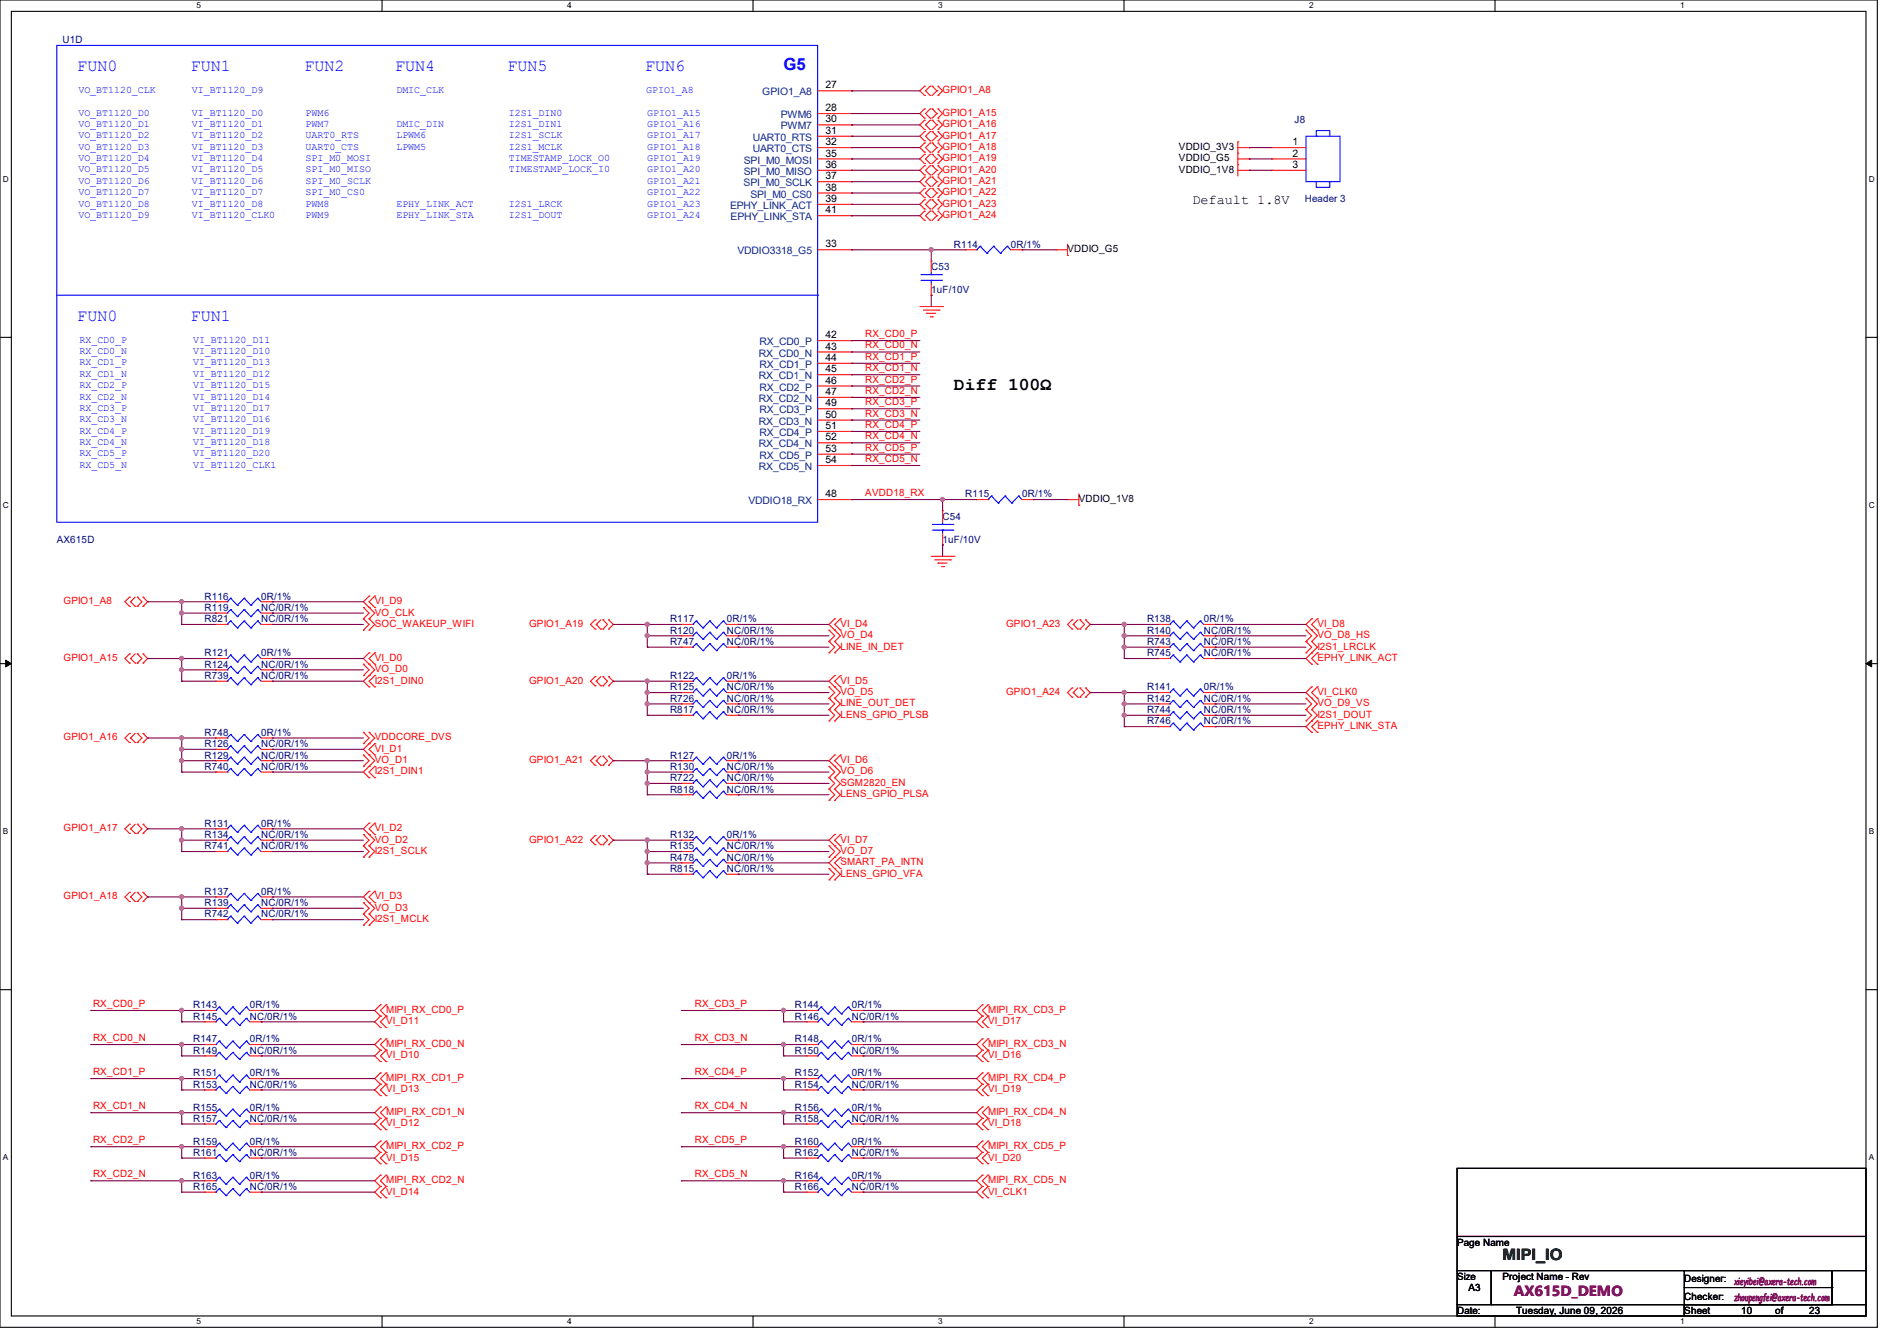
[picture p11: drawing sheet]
<svg xmlns="http://www.w3.org/2000/svg" width="297mm" height="210mm" viewBox="0 0 297 210" stroke-linecap="round" stroke-linejoin="round" font-family="sans-serif">
<defs><g id="words">
<text font-size="2.8" x="149.4" y="61">Diff 100Ω</text>
<g font-size="2.6" fill="#00f">
<text x="12.1" y="11.2">FUN0</text>
<text x="29.9" y="11.2">FUN1</text>
<text x="47.7" y="11.2">FUN2</text>
<text x="61.9" y="11.2">FUN4</text>
<text x="79.5" y="11.2">FUN5</text>
<text x="101" y="11.2">FUN6</text>
<text x="122.7" y="11">G5</text>
<text x="12.1" y="50.3">FUN0</text>
<text x="29.9" y="50.3">FUN1</text>
</g>
<text font-size="2.5" fill="#008000" x="235.2" y="197.3">MIPI_IO</text>
<text font-size="2.3" fill="#800080" x="237" y="203">AX615D_DEMO</text>
<text font-size="2.1" x="186.7" y="31.9">Default 1.8V</text>
<g font-size="1.6" fill="#000080">
<text x="9.8" y="6.8">U1D</text>
<text x="202.7" y="19.2">J8</text>
<text x="204.3" y="31.7">Header 3</text>
<text x="149.4" y="38.8">R114</text>
<text x="158.2" y="38.8">0R/1%</text>
<text x="145.8" y="42.3">C53</text>
<text x="145.8" y="45.9">1uF/10V</text>
<text x="151.1" y="77.9">R115</text>
<text x="160" y="77.9">0R/1%</text>
<text x="147.6" y="81.4">C54</text>
<text x="8.9" y="85">AX615D</text>
<text x="147.6" y="85">1uF/10V</text>
<text x="32" y="93.9">R116</text>
<text x="32" y="95.7">R119</text>
<text x="40.9" y="93.9">0R/1%</text>
<text x="40.9" y="95.7">NC/0R/1%</text>
<text x="32" y="97.5">R821</text>
<text x="40.9" y="97.5">NC/0R/1%</text>
<text x="104.9" y="97.5">R117</text>
<text x="104.9" y="99.2">R120</text>
<text x="104.9" y="101">R747</text>
<text x="113.8" y="97.5">0R/1%</text>
<text x="113.8" y="99.2">NC/0R/1%</text>
<text x="113.8" y="101">NC/0R/1%</text>
<text x="179.6" y="99.2">R140</text>
<text x="179.6" y="101">R743</text>
<text x="179.6" y="97.5">R138</text>
<text x="188.5" y="99.2">NC/0R/1%</text>
<text x="188.5" y="101">NC/0R/1%</text>
<text x="188.5" y="97.5">0R/1%</text>
<text x="32" y="106.3">R739</text>
<text x="32" y="102.8">R121</text>
<text x="32" y="104.6">R124</text>
<text x="40.9" y="106.3">NC/0R/1%</text>
<text x="40.9" y="102.8">0R/1%</text>
<text x="40.9" y="104.6">NC/0R/1%</text>
<text x="104.9" y="106.3">R122</text>
<text x="113.8" y="106.3">0R/1%</text>
<text x="179.6" y="102.8">R745</text>
<text x="188.5" y="102.8">NC/0R/1%</text>
<text x="104.9" y="109.9">R726</text>
<text x="104.9" y="111.7">R817</text>
<text x="104.9" y="108.1">R125</text>
<text x="113.8" y="109.9">NC/0R/1%</text>
<text x="113.8" y="111.7">NC/0R/1%</text>
<text x="113.8" y="108.1">NC/0R/1%</text>
<text x="179.6" y="108.1">R141</text>
<text x="179.6" y="113.5">R746</text>
<text x="179.6" y="109.9">R142</text>
<text x="179.6" y="111.7">R744</text>
<text x="188.5" y="108.1">0R/1%</text>
<text x="188.5" y="113.5">NC/0R/1%</text>
<text x="188.5" y="109.9">NC/0R/1%</text>
<text x="188.5" y="111.7">NC/0R/1%</text>
<text x="32" y="117">R126</text>
<text x="32" y="115.2">R748</text>
<text x="32" y="118.8">R129</text>
<text x="40.9" y="117">NC/0R/1%</text>
<text x="40.9" y="115.2">0R/1%</text>
<text x="40.9" y="118.8">NC/0R/1%</text>
<text x="104.9" y="118.8">R127</text>
<text x="113.8" y="118.8">0R/1%</text>
<text x="32" y="120.6">R740</text>
<text x="40.9" y="120.6">NC/0R/1%</text>
<text x="104.9" y="122.3">R722</text>
<text x="104.9" y="124.1">R818</text>
<text x="104.9" y="120.6">R130</text>
<text x="113.8" y="122.3">NC/0R/1%</text>
<text x="113.8" y="124.1">NC/0R/1%</text>
<text x="113.8" y="120.6">NC/0R/1%</text>
<text x="32" y="129.5">R131</text>
<text x="32" y="131.2">R134</text>
<text x="40.9" y="129.5">0R/1%</text>
<text x="40.9" y="131.2">NC/0R/1%</text>
<text x="104.9" y="131.2">R132</text>
<text x="113.8" y="131.2">0R/1%</text>
<text x="32" y="133">R741</text>
<text x="40.9" y="133">NC/0R/1%</text>
<text x="104.9" y="134.8">R478</text>
<text x="104.9" y="136.6">R815</text>
<text x="104.9" y="133">R135</text>
<text x="113.8" y="134.8">NC/0R/1%</text>
<text x="113.8" y="136.6">NC/0R/1%</text>
<text x="113.8" y="133">NC/0R/1%</text>
<text x="32" y="141.9">R139</text>
<text x="32" y="143.7">R742</text>
<text x="32" y="140.1">R137</text>
<text x="40.9" y="141.9">NC/0R/1%</text>
<text x="40.9" y="143.7">NC/0R/1%</text>
<text x="40.9" y="140.1">0R/1%</text>
<text x="30.2" y="159.7">R145</text>
<text x="30.2" y="157.9">R143</text>
<text x="39.1" y="159.7">NC/0R/1%</text>
<text x="39.1" y="157.9">0R/1%</text>
<text x="124.5" y="159.7">R146</text>
<text x="124.5" y="157.9">R144</text>
<text x="133.3" y="159.7">NC/0R/1%</text>
<text x="133.3" y="157.9">0R/1%</text>
<text x="30.2" y="163.2">R147</text>
<text x="30.2" y="165">R149</text>
<text x="39.1" y="163.2">0R/1%</text>
<text x="39.1" y="165">NC/0R/1%</text>
<text x="124.5" y="163.2">R148</text>
<text x="124.5" y="165">R150</text>
<text x="133.3" y="163.2">0R/1%</text>
<text x="133.3" y="165">NC/0R/1%</text>
<text x="30.2" y="168.6">R151</text>
<text x="30.2" y="170.3">R153</text>
<text x="30.2" y="173.9">R155</text>
<text x="39.1" y="168.6">0R/1%</text>
<text x="39.1" y="170.3">NC/0R/1%</text>
<text x="39.1" y="173.9">0R/1%</text>
<text x="124.5" y="168.6">R152</text>
<text x="124.5" y="170.3">R154</text>
<text x="124.5" y="173.9">R156</text>
<text x="133.3" y="168.6">0R/1%</text>
<text x="133.3" y="170.3">NC/0R/1%</text>
<text x="133.3" y="173.9">0R/1%</text>
<text x="30.2" y="175.7">R157</text>
<text x="30.2" y="179.2">R159</text>
<text x="39.1" y="175.7">NC/0R/1%</text>
<text x="39.1" y="179.2">0R/1%</text>
<text x="124.5" y="175.7">R158</text>
<text x="124.5" y="179.2">R160</text>
<text x="133.3" y="175.7">NC/0R/1%</text>
<text x="133.3" y="179.2">0R/1%</text>
<text x="30.2" y="181">R161</text>
<text x="30.2" y="184.6">R163</text>
<text x="39.1" y="181">NC/0R/1%</text>
<text x="39.1" y="184.6">0R/1%</text>
<text x="124.5" y="181">R162</text>
<text x="124.5" y="184.6">R164</text>
<text x="133.3" y="181">NC/0R/1%</text>
<text x="133.3" y="184.6">0R/1%</text>
<text x="30.2" y="186.4">R165</text>
<text x="39.1" y="186.4">NC/0R/1%</text>
<text x="124.5" y="186.4">R166</text>
<text x="133.3" y="186.4">NC/0R/1%</text>
</g>
<g font-size="1.6" fill="#00f">
<text x="12.3" y="14.6">VO_BT1120_CLK</text>
<text x="30.1" y="14.6">VI_BT1120_D9</text>
<text x="62.1" y="14.6">DMIC_CLK</text>
<text x="101.2" y="14.6">GPIO1_A8</text>
<text x="12.3" y="18.1">VO_BT1120_D0</text>
<text x="12.3" y="19.9">VO_BT1120_D1</text>
<text x="12.3" y="21.7">VO_BT1120_D2</text>
<text x="12.3" y="23.5">VO_BT1120_D3</text>
<text x="30.1" y="18.1">VI_BT1120_D0</text>
<text x="30.1" y="19.9">VI_BT1120_D1</text>
<text x="30.1" y="21.7">VI_BT1120_D2</text>
<text x="30.1" y="23.5">VI_BT1120_D3</text>
<text x="47.8" y="18.1">PWM6</text>
<text x="47.8" y="19.9">PWM7</text>
<text x="47.8" y="21.7">UART0_RTS</text>
<text x="47.8" y="23.5">UART0_CTS</text>
<text x="62.1" y="19.9">DMIC_DIN</text>
<text x="62.1" y="21.7">LPWM6</text>
<text x="62.1" y="23.5">LPWM5</text>
<text x="79.7" y="18.1">I2S1_DIN0</text>
<text x="79.7" y="19.9">I2S1_DIN1</text>
<text x="79.7" y="21.7">I2S1_SCLK</text>
<text x="79.7" y="23.5">I2S1_MCLK</text>
<text x="101.3" y="18.1">GPIO1_A15</text>
<text x="101.3" y="19.9">GPIO1_A16</text>
<text x="101.3" y="21.7">GPIO1_A17</text>
<text x="101.3" y="23.5">GPIO1_A18</text>
<text x="12.3" y="25.2">VO_BT1120_D4</text>
<text x="12.3" y="27">VO_BT1120_D5</text>
<text x="12.3" y="28.8">VO_BT1120_D6</text>
<text x="30.1" y="25.2">VI_BT1120_D4</text>
<text x="30.1" y="27">VI_BT1120_D5</text>
<text x="30.1" y="28.8">VI_BT1120_D6</text>
<text x="47.8" y="25.2">SPI_M0_MOSI</text>
<text x="47.8" y="27">SPI_M0_MISO</text>
<text x="47.8" y="28.8">SPI_M0_SCLK</text>
<text x="79.7" y="25.2">TIMESTAMP_LOCK_O0</text>
<text x="79.7" y="27">TIMESTAMP_LOCK_I0</text>
<text x="101.3" y="25.2">GPIO1_A19</text>
<text x="101.3" y="27">GPIO1_A20</text>
<text x="101.3" y="28.8">GPIO1_A21</text>
<text x="12.3" y="30.6">VO_BT1120_D7</text>
<text x="12.3" y="32.3">VO_BT1120_D8</text>
<text x="12.3" y="34.1">VO_BT1120_D9</text>
<text x="30.1" y="30.6">VI_BT1120_D7</text>
<text x="30.1" y="32.3">VI_BT1120_D8</text>
<text x="30.1" y="34.1">VI_BT1120_CLK0</text>
<text x="47.8" y="30.6">SPI_M0_CS0</text>
<text x="47.8" y="34.1">PWM9</text>
<text x="47.8" y="32.3">PWM8</text>
<text x="62.1" y="32.3">EPHY_LINK_ACT</text>
<text x="62.1" y="34.1">EPHY_LINK_STA</text>
<text x="79.7" y="32.3">I2S1_LRCK</text>
<text x="79.7" y="34.1">I2S1_DOUT</text>
<text x="101.3" y="30.6">GPIO1_A22</text>
<text x="101.3" y="32.3">GPIO1_A23</text>
<text x="101.3" y="34.1">GPIO1_A24</text>
<text x="12.4" y="53.7">RX_CD0_P</text>
<text x="30.2" y="53.7">VI_BT1120_D11</text>
<text x="12.4" y="55.5">RX_CD0_N</text>
<text x="12.4" y="57.2">RX_CD1_P</text>
<text x="12.4" y="59">RX_CD1_N</text>
<text x="30.2" y="55.5">VI_BT1120_D10</text>
<text x="30.2" y="57.2">VI_BT1120_D13</text>
<text x="30.2" y="59">VI_BT1120_D12</text>
<text x="12.4" y="60.8">RX_CD2_P</text>
<text x="12.4" y="62.6">RX_CD2_N</text>
<text x="12.4" y="64.3">RX_CD3_P</text>
<text x="30.2" y="60.8">VI_BT1120_D15</text>
<text x="30.2" y="62.6">VI_BT1120_D14</text>
<text x="30.2" y="64.3">VI_BT1120_D17</text>
<text x="12.4" y="66.1">RX_CD3_N</text>
<text x="12.4" y="67.9">RX_CD4_P</text>
<text x="12.4" y="69.7">RX_CD4_N</text>
<text x="12.4" y="71.5">RX_CD5_P</text>
<text x="30.2" y="66.1">VI_BT1120_D16</text>
<text x="30.2" y="67.9">VI_BT1120_D19</text>
<text x="30.2" y="69.7">VI_BT1120_D18</text>
<text x="30.2" y="71.5">VI_BT1120_D20</text>
<text x="12.4" y="73.2">RX_CD5_N</text>
<text x="30.2" y="73.2">VI_BT1120_CLK1</text>
</g>
<g font-size="1.6" fill="#004080">
<text x="119.3" y="14.9">GPIO1_A8</text>
<text x="117.9" y="22.1">UART0_RTS</text>
<text x="117.9" y="23.8">UART0_CTS</text>
<text x="122.3" y="18.5">PWM6</text>
<text x="122.3" y="20.3">PWM7</text>
<text x="116.4" y="29.2">SPI_M0_SCLK</text>
<text x="116.5" y="25.6">SPI_M0_MOSI</text>
<text x="116.5" y="27.4">SPI_M0_MISO</text>
<text x="114.3" y="32.7">EPHY_LINK_ACT</text>
<text x="114.4" y="34.5">EPHY_LINK_STA</text>
<text x="117.5" y="30.9">SPI_M0_CS0</text>
<text x="115.4" y="39.8">VDDIO3318_G5</text>
<text x="118.8" y="55.8">RX_CD0_N</text>
<text x="118.8" y="59.4">RX_CD1_N</text>
<text x="118.9" y="54.1">RX_CD0_P</text>
<text x="118.9" y="57.6">RX_CD1_P</text>
<text x="118.8" y="62.9">RX_CD2_N</text>
<text x="118.9" y="61.2">RX_CD2_P</text>
<text x="118.9" y="64.7">RX_CD3_P</text>
<text x="118.8" y="66.5">RX_CD3_N</text>
<text x="118.8" y="70.1">RX_CD4_N</text>
<text x="118.9" y="68.3">RX_CD4_P</text>
<text x="118.9" y="71.8">RX_CD5_P</text>
<text x="118.8" y="73.6">RX_CD5_N</text>
<text x="117.2" y="79">VDDIO18_RX</text>
</g>
<g font-size="1.6">
<text x="129.2" y="17.4">28</text>
<text x="129.2" y="13.8">27</text>
<text x="129.2" y="19.2">30</text>
<text x="129.2" y="21">31</text>
<text x="129.2" y="22.7">32</text>
<text x="184.6" y="23.5">VDDIO_3V3</text>
<text x="202.4" y="22.7">1</text>
<text x="129.2" y="24.5">35</text>
<text x="129.2" y="26.3">36</text>
<text x="129.2" y="28.1">37</text>
<text x="129.2" y="29.8">38</text>
<text x="184.6" y="25.3">VDDIO_G5</text>
<text x="184.6" y="27.1">VDDIO_1V8</text>
<text x="202.4" y="24.5">2</text>
<text x="202.4" y="26.3">3</text>
<text x="129.2" y="31.6">39</text>
<text x="129.2" y="33.4">41</text>
<text x="129.2" y="38.7">33</text>
<text x="167.1" y="39.5">VDDIO_G5</text>
<text x="129.2" y="53">42</text>
<text x="129.2" y="54.7">43</text>
<text x="129.2" y="56.5">44</text>
<text x="129.2" y="58.3">45</text>
<text x="129.2" y="60.1">46</text>
<text x="129.2" y="61.8">47</text>
<text x="129.2" y="63.6">49</text>
<text x="129.2" y="65.4">50</text>
<text x="129.2" y="67.2">51</text>
<text x="129.2" y="69">52</text>
<text x="129.2" y="70.7">53</text>
<text x="129.2" y="72.5">54</text>
<text x="129.2" y="77.9">48</text>
<text x="168.9" y="78.6">VDDIO_1V8</text>
<text x="228.1" y="195.1">Page Name</text>
<text x="228.1" y="200.4">Size</text>
<text x="229.9" y="202.2">A3</text>
<text x="235.2" y="200.4">Project Name - Rev</text>
<text x="263.7" y="200.7">Designer:</text>
<text x="263.7" y="203.6">Checker:</text>
<text x="228.1" y="205.7">Date:</text>
<text x="237.4" y="205.7">Tuesday, June 09, 2026</text>
<text x="263.7" y="205.7">Sheet</text>
<text x="272.6" y="205.7">10</text>
<text x="277.9" y="205.7">of</text>
<text x="283.3" y="205.7">23</text>
</g>
<g font-size="1.6" fill="#f00">
<text x="147.6" y="14.6">GPIO1_A8</text>
<text x="147.6" y="18.2">GPIO1_A15</text>
<text x="147.6" y="19.9">GPIO1_A16</text>
<text x="147.6" y="21.7">GPIO1_A17</text>
<text x="147.6" y="23.5">GPIO1_A18</text>
<text x="147.6" y="25.3">GPIO1_A19</text>
<text x="147.6" y="27.1">GPIO1_A20</text>
<text x="147.6" y="28.8">GPIO1_A21</text>
<text x="147.6" y="30.6">GPIO1_A22</text>
<text x="147.6" y="32.4">GPIO1_A23</text>
<text x="147.6" y="34.2">GPIO1_A24</text>
<text x="135.5" y="52.8">RX_CD0_P</text>
<text x="135.5" y="54.6">RX_CD0_N</text>
<text x="135.5" y="56.3">RX_CD1_P</text>
<text x="135.5" y="58.1">RX_CD1_N</text>
<text x="135.5" y="59.9">RX_CD2_P</text>
<text x="135.5" y="61.7">RX_CD2_N</text>
<text x="135.5" y="63.5">RX_CD3_P</text>
<text x="135.5" y="65.2">RX_CD3_N</text>
<text x="135.5" y="67">RX_CD4_P</text>
<text x="135.5" y="68.8">RX_CD4_N</text>
<text x="135.5" y="70.6">RX_CD5_P</text>
<text x="135.5" y="72.3">RX_CD5_N</text>
<text x="135.5" y="77.7">AVDD18_RX</text>
<text x="9.9" y="94.6">GPIO1_A8</text>
<text x="58.7" y="94.6">VI_D9</text>
<text x="58.7" y="96.4">VO_CLK</text>
<text x="58.7" y="98.2">SOC_WAKEUP_WIFI</text>
<text x="82.8" y="98.2">GPIO1_A19</text>
<text x="131.6" y="98.2">VI_D4</text>
<text x="131.6" y="99.9">VO_D4</text>
<text x="131.6" y="101.7">LINE_IN_DET</text>
<text x="157.5" y="98.2">GPIO1_A23</text>
<text x="206.2" y="98.2">VI_D8</text>
<text x="206.2" y="99.9">VO_D8_HS</text>
<text x="206.2" y="101.7">I2S1_LRCLK</text>
<text x="9.9" y="103.5">GPIO1_A15</text>
<text x="58.7" y="103.5">VI_D0</text>
<text x="58.7" y="105.3">VO_D0</text>
<text x="58.7" y="107.1">I2S1_DIN0</text>
<text x="82.8" y="107.1">GPIO1_A20</text>
<text x="131.6" y="107.1">VI_D5</text>
<text x="206.2" y="103.5">EPHY_LINK_ACT</text>
<text x="131.6" y="108.8">VO_D5</text>
<text x="131.6" y="110.6">LINE_OUT_DET</text>
<text x="131.6" y="112.4">LENS_GPIO_PLSB</text>
<text x="157.5" y="108.8">GPIO1_A24</text>
<text x="206.2" y="108.8">VI_CLK0</text>
<text x="206.2" y="110.6">VO_D9_VS</text>
<text x="206.2" y="112.4">I2S1_DOUT</text>
<text x="9.9" y="116">GPIO1_A16</text>
<text x="58.7" y="117.7">VI_D1</text>
<text x="58.7" y="119.5">VO_D1</text>
<text x="58.7" y="116">VDDCORE_DVS</text>
<text x="82.8" y="119.5">GPIO1_A21</text>
<text x="131.6" y="119.5">VI_D6</text>
<text x="206.2" y="114.2">EPHY_LINK_STA</text>
<text x="58.7" y="121.3">I2S1_DIN1</text>
<text x="131.6" y="121.3">VO_D6</text>
<text x="131.6" y="123.1">SGM2820_EN</text>
<text x="131.6" y="124.8">LENS_GPIO_PLSA</text>
<text x="9.9" y="130.2">GPIO1_A17</text>
<text x="58.7" y="130.2">VI_D2</text>
<text x="58.7" y="132">VO_D2</text>
<text x="82.8" y="132">GPIO1_A22</text>
<text x="131.6" y="132">VI_D7</text>
<text x="58.7" y="133.7">I2S1_SCLK</text>
<text x="131.6" y="133.7">VO_D7</text>
<text x="131.6" y="137.3">LENS_GPIO_VFA</text>
<text x="131.6" y="135.5">SMART_PA_INTN</text>
<text x="9.9" y="140.8">GPIO1_A18</text>
<text x="58.7" y="140.8">VI_D3</text>
<text x="58.7" y="142.6">VO_D3</text>
<text x="58.7" y="144.4">I2S1_MCLK</text>
<text x="14.6" y="157.7">RX_CD0_P</text>
<text x="60.5" y="158.6">MIPI_RX_CD0_P</text>
<text x="60.5" y="160.4">VI_D11</text>
<text x="108.8" y="157.7">RX_CD3_P</text>
<text x="154.7" y="158.6">MIPI_RX_CD3_P</text>
<text x="154.7" y="160.4">VI_D17</text>
<text x="14.6" y="163">RX_CD0_N</text>
<text x="60.5" y="164">MIPI_RX_CD0_N</text>
<text x="60.5" y="165.7">VI_D10</text>
<text x="108.8" y="163">RX_CD3_N</text>
<text x="154.7" y="164">MIPI_RX_CD3_N</text>
<text x="154.7" y="165.7">VI_D16</text>
<text x="14.6" y="168.4">RX_CD1_P</text>
<text x="14.6" y="173.7">RX_CD1_N</text>
<text x="60.5" y="169.3">MIPI_RX_CD1_P</text>
<text x="60.5" y="171.1">VI_D13</text>
<text x="108.8" y="168.4">RX_CD4_P</text>
<text x="108.8" y="173.7">RX_CD4_N</text>
<text x="154.7" y="169.3">MIPI_RX_CD4_P</text>
<text x="154.7" y="171.1">VI_D19</text>
<text x="14.6" y="179">RX_CD2_P</text>
<text x="60.5" y="174.6">MIPI_RX_CD1_N</text>
<text x="60.5" y="176.4">VI_D12</text>
<text x="60.5" y="180">MIPI_RX_CD2_P</text>
<text x="108.8" y="179">RX_CD5_P</text>
<text x="154.7" y="174.6">MIPI_RX_CD4_N</text>
<text x="154.7" y="176.4">VI_D18</text>
<text x="154.7" y="180">MIPI_RX_CD5_P</text>
<text x="14.6" y="184.4">RX_CD2_N</text>
<text x="60.5" y="181.7">VI_D15</text>
<text x="60.5" y="185.3">MIPI_RX_CD2_N</text>
<text x="108.8" y="184.4">RX_CD5_N</text>
<text x="154.7" y="181.7">VI_D20</text>
<text x="154.7" y="185.3">MIPI_RX_CD5_N</text>
<text x="60.5" y="187.1">VI_D14</text>
<text x="154.7" y="187.1">VI_CLK1</text>
</g>
<g font-size="1.6" fill="#800080">
<text x="271.5" y="201.2">xieyibei@axera-tech.com</text>
<text x="271.5" y="203.7">zhoupengfei@axera-tech.com</text>
</g>
<g font-size="1.3">
<text x="30.8" y="1.3">5</text>
<text x="88.8" y="1.3">4</text>
<text x="146.9" y="1.3">3</text>
<text x="205" y="1.3">2</text>
<text x="263.1" y="1.3">1</text>
<text x=".5" y="28.4">D</text>
<text x="292.6" y="28.4">D</text>
<text x=".5" y="79.5">C</text>
<text x="292.6" y="79.5">C</text>
<text x=".5" y="130.6">B</text>
<text x="292.6" y="130.6">B</text>
<text x=".5" y="181.7">A</text>
<text x="292.6" y="181.7">A</text>
<text x="30.8" y="207.4">5</text>
<text x="88.8" y="207.4">4</text>
<text x="146.9" y="207.4">3</text>
<text x="205" y="207.4">2</text>
<text x="263.1" y="207.4">1</text>
</g>
</g></defs>
<g fill="none" stroke="#000" stroke-width=".17">
<path d="M0 0h293.9v207.9h-293.9zM1.8 1.8h290.3v204.3h-290.3zM59.8 0v1.8M117.9 0v1.8M176 0v1.8M234.1 0v1.8M0 52.8h1.8M292.1 52.8h1.8M0 103.9h1.8M292.1 103.9h1.8M0 155h1.8M292.1 155h1.8"/>
<path d="M228.1 183h64v10.6h-64zM228.1 193.6h64v5.4h-64zM228.1 199h5.4v5.3h-5.4zM233.5 199h53.3v5.3h-53.3zM263.7 199h23.1v5.3h-23.1zM286.8 199h5.3v5.3h-5.3zM59.8 206.1v1.8M117.9 206.1v1.8M176 206.1v1.8M228.1 204.3h35.6v1.8h-35.6zM234.1 206.1v1.8M263.7 204.3h28.4v1.8h-28.4z"/>
<path d="M263.7 201.6h23.1M286.8 201.6h.1"/>
</g>
<path d="M.9 103.4l.9 .5-.9 .5zM292.1 103.9l.9-.5v1z" fill="#000"/>
<path d="M.9 103.4l.9 .5-.9 .5zM292.1 103.9l.9-.5v1z" fill="none" stroke="#000" stroke-width=".16"/>
<g fill="none" stroke="#f00" stroke-width=".17">
<path d="M128 17.8h5.3M128 19.6h5.3M128 14.2h5.3M133.3 17.8h.1M133.3 19.6h.1M133.3 14.2h.1M144.7 17.1h.1M144.7 18.5h.1M144.7 18.8h.1M144.7 13.5h.1M144.7 14.9h.1M144.7 17.1l-.7 .7 .7 .7"/>
<path d="M144.7 13.5l-.7 .7 .7 .7M144.7 18.8l-.7 .8 .7 .7M145.6 17.1h.1M145.6 18.5h.1M145.6 18.8h.1M145.6 13.5h.1M145.6 14.9h.1M145.6 17.1l-.7 .7 .7 .7M145.6 18.8l-.7 .8 .7 .7M145.6 13.5l-.7 .7 .7 .7M146 17.1h.1M146 18.8h.1"/>
<path d="M146 13.5h.1M146 17.1l.7 .7M146 18.8l.7 .8M146 13.5l.7 .7M146.7 17.8h.1M146.7 19.6h.1M146.7 14.2h.1M146.7 17.8l-.7 .7M146.7 19.6l-.7 .7M146.7 14.2l-.7 .7M146.9 18.5h.1M146.9 17.1h.1"/>
<path d="M146.9 18.8h.1M146.9 14.9h.1M146.9 13.5h.1M146.9 13.5l.7 .7-.7 .7M146.9 17.1l.7 .7-.7 .7M146.9 18.8l.7 .8-.7 .7M128 23.1h5.3M128 24.9h5.3M128 26.7h5.3M128 39.1h5.3M128 21.3h5.3M128 28.4h5.3"/>
<path d="M128 30.2h5.3M128 32h5.3M128 33.8h5.3M133.3 21.3h.1M133.3 23.1h.1M133.3 24.9h.1M133.3 26.7h.1M133.3 28.4h.1M133.3 30.2h.1M133.3 32h.1M133.3 33.8h.1M133.3 39.1h.1"/>
<path d="M144.7 20.3h.1M144.7 20.6h.1M144.7 22.1h.1M144.7 22.4h.1M144.7 23.8h.1M144.7 24.2h.1M144.7 25.6h.1M144.7 26h.1M144.7 27.4h.1M144.7 27.7h.1M144.7 29.2h.1M144.7 29.5h.1"/>
<path d="M144.7 30.9h.1M144.7 31.3h.1M144.7 32.7h.1M144.7 33.1h.1M144.7 34.5h.1M144.7 20.6l-.7 .7 .7 .8M144.7 22.4l-.7 .7 .7 .7M144.7 24.2l-.7 .7 .7 .7M144.7 26l-.7 .7 .7 .7M144.7 27.7l-.7 .7 .7 .8M144.7 29.5l-.7 .7 .7 .7M144.7 31.3l-.7 .7 .7 .7"/>
<path d="M144.7 33.1l-.7 .7 .7 .7M145.6 20.3h.1M145.6 20.6h.1M145.6 22.1h.1M145.6 22.4h.1M145.6 23.8h.1M145.6 24.2h.1M145.6 25.6h.1M145.6 26h.1M145.6 27.4h.1M145.6 27.7h.1M145.6 29.2h.1"/>
<path d="M145.6 29.5h.1M145.6 30.9h.1M145.6 31.3h.1M145.6 32.7h.1M145.6 33.1h.1M145.6 34.5h.1M145.6 20.6l-.7 .7 .7 .8M145.6 22.4l-.7 .7 .7 .7M145.6 24.2l-.7 .7 .7 .7M145.6 26l-.7 .7 .7 .7M145.6 27.7l-.7 .7 .7 .8M145.6 29.5l-.7 .7 .7 .7"/>
<path d="M145.6 31.3l-.7 .7 .7 .7M145.6 33.1l-.7 .7 .7 .7M146 20.6h.1M146 22.4h.1M146 24.2h.1M146 26h.1M146 27.7h.1M146 29.5h.1M146 31.3h.1M146 33.1h.1M146 20.6l.7 .7M146 22.4l.7 .7"/>
<path d="M146 24.2l.7 .7M146 26l.7 .7M146 27.7l.7 .7M146 31.3l.7 .7M146 29.5l.7 .7M146 33.1l.7 .7M146.7 21.3h.1M146.7 23.1h.1M146.7 24.9h.1M146.7 26.7h.1M146.7 28.4h.1M146.7 30.2h.1"/>
<path d="M146.7 32h.1M146.7 33.8h.1M146.7 21.3l-.7 .8M146.7 23.1l-.7 .7M146.7 24.9l-.7 .7M146.7 26.7l-.7 .7M146.7 28.4l-.7 .8M146.7 30.2l-.7 .7M146.7 32l-.7 .7M146.7 33.8l-.7 .7M146.9 20.3h.1M146.9 22.1h.1"/>
<path d="M146.9 20.6h.1M146.9 23.8h.1M146.9 22.4h.1M146.9 25.6h.1M146.9 24.2h.1M146.9 27.4h.1M146.9 26h.1M146.9 29.2h.1M146.9 27.7h.1M146.9 30.9h.1M146.9 29.5h.1M146.9 32.7h.1"/>
<path d="M146.9 31.3h.1M146.9 34.5h.1M146.9 33.1h.1M146.9 20.6l.7 .7-.7 .8M146.9 22.4l.7 .7-.7 .7M146.9 24.2l.7 .7-.7 .7M146.9 26l.7 .7-.7 .7M146.9 27.7l.7 .7-.7 .8M146.9 29.5l.7 .7-.7 .7M146.9 31.3l.7 .7-.7 .7M146.9 33.1l.7 .7-.7 .7M151.1 39.1h.1"/>
<path d="M151.1 39.1h1.8M158.2 39.1h1.8M160 39.1h.1M165.4 39.1h.1M165.4 39.1h1.7M167.1 38.2v1.8M193.8 22.2h.1M193.8 24h.1M193.8 25.8h.1M193.8 23.1h1.8M193.8 22.2v5.4M193.8 24.9h1.8"/>
<path d="M193.8 26.7h1.8M195.6 23.1h.1M195.6 24.9h.1M195.6 26.7h.1M199.1 23.1h.1M199.1 24.9h.1M199.1 26.7h.1M199.1 23.1h5.4M199.1 24.9h5.4M199.1 26.7h5.4M128 55.1h5.3M128 53.3h5.3"/>
<path d="M128 56.9h5.3M128 58.7h5.3M133.3 55.1h.1M133.3 53.3h.1M133.3 56.9h.1M133.3 58.7h.1M144 48h3.6M144.6 48.6h2.4M145.1 49.1h.1M145.1 49.1h1.4M145.6 49.6h.4M145.8 40.9h.1"/>
<path d="M145.8 46.2h.1M145.8 40.9v1.8M145.8 44.4v1.8M146 49.6h.1M147 48.6h.1M147.6 48h.1M167.1 40h.1M128 78.2h5.3M128 60.5h5.3M128 62.2h5.3M128 64h5.3M128 65.8h5.3"/>
<path d="M128 67.6h5.3M128 69.3h5.3M128 71.1h5.3M128 72.9h5.3M133.3 60.5h.1M133.3 62.2h.1M133.3 64h.1M133.3 65.8h.1M133.3 67.6h.1M133.3 69.3h.1M133.3 71.1h.1M133.3 72.9h.1"/>
<path d="M133.3 78.2h.1M152.9 78.2h.1M152.9 78.2h1.8M160 78.2h1.8M161.8 78.2h.1M167.1 78.2h.1M167.1 78.2h1.8M168.9 79.1h.1M168.9 77.3v1.8M20.3 93.5h.1M20.3 95h.1M20.3 93.5l-.7 .7 .7 .8"/>
<path d="M20.4 94.2h.1M20.4 94.2l.8 .8M21.2 95h.1M21.2 93.5l-.8 .7M21.5 95h.1M21.5 93.5h.1M21.5 93.5l.7 .7-.7 .8M22.4 95h.1M22.4 93.5h.1M22.4 93.5l.7 .7-.7 .8M33.8 94.2h.1M33.8 96h.1"/>
<path d="M33.8 97.8h.1M33.8 94.2h1.8M33.8 96h1.8M33.8 97.8h1.8M40.9 94.2h1.8M40.9 96h1.8M40.9 97.8h1.8M42.7 94.2h.1M42.7 96h.1M42.7 97.8h.1M56.9 96.9h.1M56.9 95.1h.1"/>
<path d="M56.9 98.7h.1M56.9 95.1l.9 .9-.9 .9M56.9 96.9l.9 .9-.9 .9M57.8 93.3h.1M57.8 95.1h.1M57.8 96.9h.1M57.8 98.7h.1M57.8 93.3l-.9 .9 1.8 1.8-.9 .9M57.8 96.9l.9 .9-.9 .9M58.7 95.1h.1M58.7 93.3h.1M58.7 93.3l-.9 .9 .9 .9"/>
<path d="M93.2 97.1h.1M93.2 98.5h.1M93.2 97.1l-.7 .7 .7 .7M93.3 97.8h.1M93.3 97.8l.8 .7M94.1 98.5h.1M94.1 97.1l-.8 .7M94.4 98.5h.1M94.4 97.1h.1M94.4 97.1l.7 .7-.7 .7M95.3 98.5h.1M95.3 97.1h.1"/>
<path d="M95.3 97.1l.7 .7-.7 .7M106.7 97.8h.1M106.7 99.6h.1M106.7 99.6h1.8M106.7 97.8h1.8M113.8 99.6h1.8M113.8 97.8h1.8M115.6 97.8h.1M115.6 99.6h.1M129.8 98.7h.1M129.8 98.7l.9 .9-.9 .9M130.7 96.9h.1"/>
<path d="M130.7 98.7h.1M130.7 96.9l-.9 .9 1.8 1.8-.9 .9M131.6 98.7h.1M131.6 96.9h.1M131.6 96.9l-.9 .9 .9 .9M145.8 87.1h3.6M146.3 87.7h2.5M146.9 88.2h.1M146.9 88.2h1.4M147.4 88.7h.3M147.6 80h.1M147.6 85.3h.1"/>
<path d="M147.6 80v1.8M147.6 83.6v1.7M147.7 88.7h.1M148.8 87.7h.1M149.4 87.1h.1M167.9 97.1h.1M167.9 98.5h.1M167.9 97.1l-.8 .7 .8 .7M168 97.8h.1M168 97.8l.7 .7M168.7 98.5h.1M168.7 97.1l-.7 .7"/>
<path d="M169.1 98.5h.1M169.1 97.1h.1M169.1 97.1l.7 .7-.7 .7M170 98.5h.1M170 97.1h.1M170 97.1l.7 .7-.7 .7M181.4 99.6h.1M181.4 97.8h.1M181.4 99.6h1.7M181.4 97.8h1.7M188.5 99.6h1.7M188.5 97.8h1.7"/>
<path d="M190.2 99.6h.1M190.2 97.8h.1M204.5 98.7h.1M204.5 98.7l.9 .9-.9 .9M205.4 96.9h.1M205.4 98.7h.1M205.4 96.9l-.9 .9 1.7 1.8-.8 .9M206.2 98.7h.1M206.2 96.9h.1M206.2 96.9l-.8 .9 .8 .9M20.3 102.4h.1M20.3 103.8h.1"/>
<path d="M20.3 114.9h.1M20.3 116.3h.1M20.3 102.4l-.7 .7 .7 .7M20.3 114.9l-.7 .7 .7 .7M20.4 103.1h.1M20.4 115.6h.1M20.4 103.1l.8 .7M20.4 115.6l.8 .7M21.2 103.8h.1M21.2 116.3h.1M21.2 102.4l-.8 .7M21.2 114.9l-.8 .7"/>
<path d="M21.5 103.8h.1M21.5 102.4h.1M21.5 116.3h.1M21.5 114.9h.1M21.5 102.4l.7 .7-.7 .7M21.5 114.9l.7 .7-.7 .7M22.4 103.8h.1M22.4 102.4h.1M22.4 116.3h.1M22.4 114.9h.1M22.4 102.4l.7 .7-.7 .7M22.4 114.9l.7 .7-.7 .7"/>
<path d="M33.8 106.7h.1M33.8 117.3h.1M33.8 115.6h.1M33.8 119.1h.1M33.8 103.1h.1M33.8 104.9h.1M33.8 106.7h1.8M33.8 117.3h1.8M33.8 115.6h1.8M33.8 119.1h1.8M33.8 103.1h1.8M33.8 104.9h1.8"/>
<path d="M40.9 106.7h1.8M40.9 117.3h1.8M40.9 115.6h1.8M40.9 119.1h1.8M40.9 103.1h1.8M40.9 104.9h1.8M42.7 106.7h.1M42.7 117.3h.1M42.7 115.6h.1M42.7 119.1h.1M42.7 103.1h.1M42.7 104.9h.1"/>
<path d="M56.9 105.8h.1M56.9 104h.1M56.9 118.2h.1M56.9 116.5h.1M56.9 114.7h.1M56.9 114.7l.9 .9-.9 .9M56.9 118.2l.9 .9-.9 .9M56.9 104l.9 .9-.9 .9M57.8 102.2h.1M57.8 104h.1M57.8 105.8h.1M57.8 116.5h.1"/>
<path d="M57.8 118.2h.1M57.8 107.6h.1M57.8 114.7h.1M57.8 114.7l.9 .9-1.8 1.7 1.8 1.8-1.8 1.8 .9 .9M57.8 102.2l-.9 .9 1.8 1.8-1.8 1.8 .9 .9M58.7 104h.1M58.7 102.2h.1M58.7 118.2h.1M58.7 116.5h.1M58.7 107.6h.1M58.7 105.8h.1M58.7 116.5l-.9 .8 .9 .9"/>
<path d="M58.7 102.2l-.9 .9 .9 .9M58.7 105.8l-.9 .9 .9 .9M93.2 106h.1M93.2 107.4h.1M93.2 118.4h.1M93.2 119.8h.1M93.2 106l-.7 .7 .7 .7M93.2 118.4l-.7 .7 .7 .7M93.3 106.7h.1M93.3 119.1h.1M93.3 106.7l.8 .7M93.3 119.1l.8 .7"/>
<path d="M94.1 107.4h.1M94.1 119.8h.1M94.1 106l-.8 .7M94.1 118.4l-.8 .7M94.4 107.4h.1M94.4 106h.1M94.4 119.8h.1M94.4 118.4h.1M94.4 106l.7 .7-.7 .7M94.4 118.4l.7 .7-.7 .7M95.3 107.4h.1M95.3 106h.1"/>
<path d="M95.3 119.8h.1M95.3 118.4h.1M95.3 106l.7 .7-.7 .7M95.3 118.4l.7 .7-.7 .7M106.7 110.2h.1M106.7 106.7h.1M106.7 112h.1M106.7 119.1h.1M106.7 108.5h.1M106.7 101.3h.1M106.7 106.7h1.8M106.7 108.5h1.8"/>
<path d="M106.7 110.2h1.8M106.7 101.3h1.8M106.7 119.1h1.8M106.7 112h1.8M113.8 106.7h1.8M113.8 108.5h1.8M113.8 110.2h1.8M113.8 101.3h1.8M113.8 119.1h1.8M113.8 112h1.8M115.6 110.2h.1M115.6 106.7h.1"/>
<path d="M115.6 112h.1M115.6 119.1h.1M115.6 108.5h.1M115.6 101.3h.1M129.8 109.3h.1M129.8 107.6h.1M129.8 100.5h.1M129.8 102.2h.1M129.8 111.1h.1M129.8 112.9h.1M129.8 107.6l.9 .9-.9 .8M129.8 109.3l.9 .9-.9 .9"/>
<path d="M129.8 100.5l.9 .8-.9 .9M129.8 111.1l.9 .9-.9 .9M130.7 105.8h.1M130.7 107.6h.1M130.7 109.3h.1M130.7 118.2h.1M130.7 100.5h.1M130.7 102.2h.1M130.7 111.1h.1M130.7 112.9h.1M130.7 105.8l-.9 .9 1.8 1.8-.9 .8M130.7 118.2l-.9 .9 1.8 1.8-.9 .9"/>
<path d="M130.7 100.5l.9 .8-.9 .9M130.7 109.3l.9 .9-.9 .9M130.7 111.1l.9 .9-.9 .9M131.6 107.6h.1M131.6 105.8h.1M131.6 118.2h.1M131.6 105.8l-.9 .9 .9 .9M131.6 118.2l-.9 .9 .9 .9M167.9 107.7h.1M167.9 109.2h.1M167.9 107.7l-.8 .8 .8 .7M168 108.5h.1"/>
<path d="M168 108.5l.7 .7M168.7 109.2h.1M168.7 107.7l-.7 .8M169.1 109.2h.1M169.1 107.7h.1M169.1 107.7l.7 .8-.7 .7M170 109.2h.1M170 107.7h.1M170 107.7l.7 .8-.7 .7M181.4 108.5h.1M181.4 113.8h.1M181.4 110.2h.1"/>
<path d="M181.4 101.3h.1M181.4 103.1h.1M181.4 112h.1M181.4 108.5h1.7M181.4 113.8h1.7M181.4 110.2h1.7M181.4 101.3h1.7M181.4 112h1.7M181.4 103.1h1.7M188.5 108.5h1.7M188.5 113.8h1.7M188.5 110.2h1.7"/>
<path d="M188.5 101.3h1.7M188.5 112h1.7M188.5 103.1h1.7M190.2 108.5h.1M190.2 113.8h.1M190.2 110.2h.1M190.2 101.3h.1M190.2 103.1h.1M190.2 112h.1M204.5 100.5h.1M204.5 111.1h.1M204.5 109.3h.1"/>
<path d="M204.5 102.2h.1M204.5 112.9h.1M204.5 111.1l.9 .9-.9 .9M204.5 109.3l.9 .9-.9 .9M204.5 100.5l.9 .8-.9 .9M205.4 100.5h.1M205.4 107.6h.1M205.4 109.3h.1M205.4 111.1h.1M205.4 102.2h.1M205.4 112.9h.1M205.4 104h.1"/>
<path d="M205.4 114.7h.1M205.4 111.1l.8 .9-1.7 1.8 .9 .9M205.4 107.6l-.9 .9 1.7 1.7-.8 .9M205.4 100.5l.8 .8-1.7 1.8 .9 .9M206.2 109.3h.1M206.2 107.6h.1M206.2 104h.1M206.2 102.2h.1M206.2 114.7h.1M206.2 112.9h.1M206.2 112.9l-.8 .9 .8 .9M206.2 107.6l-.8 .9 .8 .8"/>
<path d="M206.2 102.2l-.8 .9 .8 .9M20.3 129.1h.1M20.3 130.5h.1M20.3 139.7h.1M20.3 129.1l-.7 .7 .7 .7M20.3 139.7l-.7 .8 .7 .7M20.4 129.8h.1M20.4 129.8l.8 .7M21.2 130.5h.1M21.2 139.7l-.8 .8M21.2 129.1l-.8 .7M21.5 130.5h.1"/>
<path d="M21.5 129.1h.1M21.5 139.7h.1M21.5 129.1l.7 .7-.7 .7M21.5 139.7l.7 .8-.7 .7M22.4 130.5h.1M22.4 129.1h.1M22.4 139.7h.1M22.4 139.7l.7 .8-.7 .7M22.4 129.1l.7 .7-.7 .7M33.8 133.3h.1M33.8 129.8h.1M33.8 120.9h.1"/>
<path d="M33.8 131.6h.1M33.8 131.6h1.8M33.8 133.3h1.8M33.8 129.8h1.8M33.8 120.9h1.8M40.9 131.6h1.8M40.9 133.3h1.8M40.9 129.8h1.8M40.9 120.9h1.8M42.7 133.3h.1M42.7 129.8h.1M42.7 120.9h.1"/>
<path d="M42.7 131.6h.1M56.9 120h.1M56.9 132.5h.1M56.9 130.7h.1M56.9 134.2h.1M56.9 130.7l.9 .9-.9 .9M56.9 132.5l.9 .8-.9 .9M57.8 120h.1M57.8 128.9h.1M57.8 130.7h.1M57.8 132.5h.1M57.8 139.6h.1"/>
<path d="M57.8 121.8h.1M57.8 134.2h.1M57.8 128.9l-.9 .9 1.8 1.8-.9 .9M57.8 139.6l-.9 .9 1.8 1.7-.9 .9M57.8 132.5l.9 .8-.9 .9M58.7 130.7h.1M58.7 128.9h.1M58.7 139.6h.1M58.7 121.8h.1M58.7 120h.1M58.7 128.9l-.9 .9 .9 .9M58.7 139.6l-.9 .9 .9 .9"/>
<path d="M58.7 120l-.9 .9 .9 .9M93.2 130.9h.1M93.2 132.3h.1M93.2 130.9l-.7 .7 .7 .7M93.3 131.6h.1M93.3 131.6l.8 .7M94.1 132.3h.1M94.1 130.9l-.8 .7M94.4 132.3h.1M94.4 130.9h.1M94.4 130.9l.7 .7-.7 .7M95.3 132.3h.1"/>
<path d="M95.3 130.9h.1M95.3 130.9l.7 .7-.7 .7M106.7 135.1h.1M106.7 136.9h.1M106.7 131.6h.1M106.7 133.3h.1M106.7 122.7h.1M106.7 124.5h.1M106.7 120.9h.1M106.7 135.1h1.8M106.7 136.9h1.8M106.7 131.6h1.8"/>
<path d="M106.7 133.3h1.8M106.7 122.7h1.8M106.7 120.9h1.8M106.7 124.5h1.8M113.8 135.1h1.8M113.8 136.9h1.8M113.8 131.6h1.8M113.8 133.3h1.8M113.8 122.7h1.8M113.8 120.9h1.8M113.8 124.5h1.8M115.6 135.1h.1"/>
<path d="M115.6 136.9h.1M115.6 131.6h.1M115.6 133.3h.1M115.6 122.7h.1M115.6 124.5h.1M115.6 120.9h.1M129.8 121.8h.1M129.8 120h.1M129.8 134.2h.1M129.8 132.5h.1M129.8 123.6h.1M129.8 125.3h.1"/>
<path d="M129.8 137.8h.1M129.8 136h.1M129.8 120l.9 .9-.9 .9M129.8 132.5l.9 .8-.9 .9M129.8 136l.9 .9-.9 .9M129.8 121.8l.9 .9-.9 .9M129.8 123.6l.9 .9-.9 .8M130.7 120h.1M130.7 121.8h.1M130.7 130.7h.1M130.7 132.5h.1M130.7 134.2h.1"/>
<path d="M130.7 123.6h.1M130.7 125.3h.1M130.7 137.8h.1M130.7 136h.1M130.7 130.7l-.9 .9 1.8 1.7-1.8 1.8 1.8 1.8-.9 .9M130.7 121.8l.9 .9-.9 .9M130.7 123.6l.9 .9-.9 .8M131.6 120h.1M131.6 132.5h.1M131.6 130.7h.1M131.6 136h.1M131.6 134.2h.1"/>
<path d="M131.6 130.7l-.9 .9 .9 .9M131.6 134.2l-.9 .9 .9 .9M20.3 141.2h.1M20.4 140.5h.1M20.4 140.5l.8 .7M21.2 141.2h.1M21.5 141.2h.1M22.4 141.2h.1M32 158.2h.1M32 158.2h1.8M33.8 142.2h.1M33.8 144h.1"/>
<path d="M33.8 140.5h.1M33.8 142.2h1.8M33.8 144h1.8M33.8 140.5h1.8M39.1 158.2h1.8M40.9 158.2h.1M40.9 142.2h1.8M40.9 144h1.8M40.9 140.5h1.8M42.7 142.2h.1M42.7 144h.1M42.7 140.5h.1"/>
<path d="M56.9 143.1h.1M56.9 141.4h.1M56.9 144.9h.1M56.9 141.4l.9 .8-.9 .9M56.9 143.1l.9 .9-.9 .9M57.8 141.4h.1M57.8 143.1h.1M57.8 144.9h.1M57.8 143.1l.9 .9-.9 .9M58.7 141.4h.1M59.6 157.4h.1M59.6 159.1h.1"/>
<path d="M59.6 157.4l-.9 .8 .9 .9M59.6 159.1l-.9 .9 .9 .9M60.5 159.1h.1M60.5 157.4h.1M60.5 157.4l-.9 .8 .9 .9M60.5 159.1l-.9 .9 .9 .9M126.2 158.2h.1M126.2 158.2h1.8M133.3 158.2h1.8M135.1 158.2h.1M153.8 157.4h.1M153.8 159.1h.1"/>
<path d="M153.8 157.4l-.9 .8 .9 .9M153.8 159.1l-.9 .9 .9 .9M154.7 159.1h.1M154.7 157.4h.1M154.7 157.4l-.9 .8 .9 .9M154.7 159.1l-.9 .9 .9 .9M32 160h.1M32 176h.1M32 163.6h.1M32 179.6h.1M32 165.4h.1M32 168.9h.1"/>
<path d="M32 170.7h.1M32 174.2h.1M32 160h1.8M32 176h1.8M32 163.6h1.8M32 179.6h1.8M32 165.4h1.8M32 168.9h1.8M32 170.7h1.8M32 174.2h1.8M39.1 160h1.8M39.1 176h1.8"/>
<path d="M39.1 163.6h1.8M39.1 179.6h1.8M39.1 165.4h1.8M39.1 168.9h1.8M39.1 170.7h1.8M39.1 174.2h1.8M40.9 160h.1M40.9 176h.1M40.9 163.6h.1M40.9 179.6h.1M40.9 165.4h.1M40.9 168.9h.1"/>
<path d="M40.9 170.7h.1M40.9 174.2h.1M59.6 160.9h.1M59.6 162.7h.1M59.6 164.5h.1M59.6 166.2h.1M59.6 168h.1M59.6 169.8h.1M59.6 171.6h.1M59.6 173.4h.1M59.6 175.1h.1M59.6 176.9h.1"/>
<path d="M59.6 178.7h.1M59.6 162.7l-.9 .9 .9 .9M59.6 164.5l-.9 .9 .9 .8M59.6 168l-.9 .9 .9 .9M59.6 169.8l-.9 .9 .9 .9M59.6 173.4l-.9 .8 .9 .9M59.6 175.1l-.9 .9 .9 .9M59.6 178.7l-.9 .9 .9 .9M60.5 160.9h.1M60.5 164.5h.1M60.5 162.7h.1M60.5 166.2h.1"/>
<path d="M60.5 169.8h.1M60.5 168h.1M60.5 171.6h.1M60.5 175.1h.1M60.5 173.4h.1M60.5 176.9h.1M60.5 178.7h.1M60.5 162.7l-.9 .9 .9 .9M60.5 164.5l-.9 .9 .9 .8M60.5 168l-.9 .9 .9 .9M60.5 169.8l-.9 .9 .9 .9M60.5 173.4l-.9 .8 .9 .9"/>
<path d="M60.5 175.1l-.9 .9 .9 .9M60.5 178.7l-.9 .9 .9 .9M126.2 160h.1M126.2 176h.1M126.2 163.6h.1M126.2 179.6h.1M126.2 165.4h.1M126.2 168.9h.1M126.2 170.7h.1M126.2 174.2h.1M126.2 160h1.8M126.2 176h1.8"/>
<path d="M126.2 163.6h1.8M126.2 179.6h1.8M126.2 165.4h1.8M126.2 168.9h1.8M126.2 170.7h1.8M126.2 174.2h1.8M133.3 160h1.8M133.3 176h1.8M133.3 163.6h1.8M133.3 179.6h1.8M133.3 165.4h1.8M133.3 168.9h1.8"/>
<path d="M133.3 170.7h1.8M133.3 174.2h1.8M135.1 160h.1M135.1 176h.1M135.1 163.6h.1M135.1 179.6h.1M135.1 165.4h.1M135.1 168.9h.1M135.1 170.7h.1M135.1 174.2h.1M153.8 160.9h.1M153.8 162.7h.1"/>
<path d="M153.8 164.5h.1M153.8 166.2h.1M153.8 168h.1M153.8 169.8h.1M153.8 171.6h.1M153.8 173.4h.1M153.8 175.1h.1M153.8 176.9h.1M153.8 178.7h.1M153.8 162.7l-.9 .9 .9 .9M153.8 164.5l-.9 .9 .9 .8M153.8 168l-.9 .9 .9 .9"/>
<path d="M153.8 169.8l-.9 .9 .9 .9M153.8 173.4l-.9 .8 .9 .9M153.8 175.1l-.9 .9 .9 .9M153.8 178.7l-.9 .9 .9 .9M154.7 160.9h.1M154.7 164.5h.1M154.7 162.7h.1M154.7 166.2h.1M154.7 169.8h.1M154.7 168h.1M154.7 171.6h.1M154.7 175.1h.1"/>
<path d="M154.7 173.4h.1M154.7 176.9h.1M154.7 178.7h.1M154.7 162.7l-.9 .9 .9 .9M154.7 164.5l-.9 .9 .9 .8M154.7 168l-.9 .9 .9 .9M154.7 169.8l-.9 .9 .9 .9M154.7 173.4l-.9 .8 .9 .9M154.7 175.1l-.9 .9 .9 .9M154.7 178.7l-.9 .9 .9 .9M32 181.4h.1M32 184.9h.1"/>
<path d="M32 186.7h.1M32 181.4h1.8M32 184.9h1.8M32 186.7h1.8M39.1 181.4h1.8M39.1 184.9h1.8M39.1 186.7h1.8M40.9 181.4h.1M40.9 184.9h.1M40.9 186.7h.1M59.6 180.5h.1M59.6 182.2h.1"/>
<path d="M59.6 184h.1M59.6 185.8h.1M59.6 187.6h.1M59.6 180.5l-.9 .9 .9 .8M59.6 184l-.9 .9 .9 .9M59.6 185.8l-.9 .9 .9 .9M60.5 180.5h.1M60.5 182.2h.1M60.5 185.8h.1M60.5 184h.1M60.5 187.6h.1M60.5 180.5l-.9 .9 .9 .8"/>
<path d="M60.5 184l-.9 .9 .9 .9M60.5 185.8l-.9 .9 .9 .9M126.2 181.4h.1M126.2 184.9h.1M126.2 186.7h.1M126.2 181.4h1.8M126.2 184.9h1.8M126.2 186.7h1.8M133.3 181.4h1.8M133.3 184.9h1.8M133.3 186.7h1.8M135.1 181.4h.1"/>
<path d="M135.1 184.9h.1M135.1 186.7h.1M153.8 180.5h.1M153.8 182.2h.1M153.8 184h.1M153.8 185.8h.1M153.8 187.6h.1M153.8 180.5l-.9 .9 .9 .8M153.8 184l-.9 .9 .9 .9M153.8 185.8l-.9 .9 .9 .9M154.7 180.5h.1M154.7 182.2h.1"/>
<path d="M154.7 185.8h.1M154.7 184h.1M154.7 187.6h.1M154.7 180.5l-.9 .9 .9 .8M154.7 184l-.9 .9 .9 .9M154.7 185.8l-.9 .9 .9 .9"/>
</g>
<g fill="none" stroke="#00f" stroke-width=".17">
<path d="M8.9 7.1h119.1v74.7h-119.1zM152.9 39.1h.1M153.5 38.6h.1M153.5 38.6l1 1.1M153.5 38.6l-.6 .5M154.5 39.7h.1M155.6 38.6h.1M155.6 38.6l1 1.1M155.6 38.6l-1.1 1.1M156.6 39.7h.1M157.7 38.6h.1M157.7 38.6l.5 .5"/>
<path d="M157.7 38.6l-1.1 1.1M204.5 21.3h5.3v7.1h-5.3zM206.1 28.4v.9h2.1v-.9h-.2M206.2 21.3h-.1v-.9h2.1v.9M8.9 46.2h119.1M128 46.2h.1M144.2 43.9h3.2M144.2 43h3.2M145.8 43h.1M145.8 43.9h.1M145.8 42.7v.3M145.8 43.9v.5"/>
<path d="M147.4 43.9h.1M147.4 43h.1M154.7 78.2h.1M155.2 77.7h.1M155.2 77.7l-.5 .5M155.2 77.7l1.1 1.1M156.3 78.8h.1M157.4 77.7h.1M157.4 77.7l1 1.1M157.4 77.7l-1.1 1.1M158.4 78.8h.1M159.5 77.7h.1"/>
<path d="M159.5 77.7l.5 .5M159.5 77.7l-1.1 1.1M35.6 94.2h.1M35.6 96h.1M35.6 97.8h.1M36.1 93.7h.1M36.1 95.5h.1M36.1 97.2h.1M36.1 93.7l1.1 1.1M36.1 93.7l-.5 .5M36.1 95.5l1.1 1.1M36.1 95.5l-.5 .5"/>
<path d="M36.1 97.2l1.1 1.1M36.1 97.2l-.5 .6M37.2 94.8h.1M37.2 96.6h.1M37.2 98.3h.1M38.2 93.7h.1M38.2 95.5h.1M38.2 97.2h.1M38.2 93.7l1.1 1.1M38.2 93.7l-1 1.1M38.2 95.5l1.1 1.1M38.2 95.5l-1 1.1"/>
<path d="M38.2 97.2l1.1 1.1M38.2 97.2l-1 1.1M39.3 94.8h.1M39.3 96.6h.1M39.3 98.3h.1M40.3 93.7h.1M40.3 95.5h.1M40.3 97.2h.1M40.3 93.7l.6 .5M40.3 93.7l-1 1.1M40.3 95.5l.6 .5M40.3 95.5l-1 1.1"/>
<path d="M40.3 97.2l.6 .6M40.3 97.2l-1 1.1M108.5 97.8h.1M108.5 99.6h.1M109 97.2h.1M109 99h.1M109 97.2l1.1 1.1M109 97.2l-.5 .6M109 99l1.1 1.1M109 99l-.5 .6M110.1 98.3h.1M111.1 97.2h.1"/>
<path d="M111.1 99h.1M111.1 97.2l1.1 1.1M111.1 97.2l-1 1.1M111.1 99l1.1 1.1M111.1 99l-1 1.1M112.2 98.3h.1M113.2 97.2h.1M113.2 99h.1M113.2 97.2l.6 .6M113.2 97.2l-1 1.1M113.2 99l.6 .6M113.2 99l-1 1.1"/>
<path d="M146 83h3.2M146 82.1h3.2M147.6 82.1h.1M147.6 83h.1M147.6 81.8v.3M147.6 83v.6M149.2 83h.1M149.2 82.1h.1M183.1 99.6h.1M183.1 97.8h.1M183.7 99h.1M183.7 97.2h.1"/>
<path d="M183.7 99l1 1.1M183.7 99l-.6 .6M183.7 97.2l1 1.1M183.7 97.2l-.6 .6M184.7 98.3h.1M185.8 99h.1M185.8 97.2h.1M185.8 99l1.1 1.1M185.8 99l-1.1 1.1M185.8 97.2l1.1 1.1M185.8 97.2l-1.1 1.1M186.9 98.3h.1"/>
<path d="M187.9 99h.1M187.9 97.2h.1M187.9 99l.6 .6M187.9 99l-1 1.1M187.9 97.2l.6 .6M187.9 97.2l-1 1.1M35.6 106.7h.1M35.6 117.3h.1M35.6 115.6h.1M35.6 119.1h.1M35.6 103.1h.1M35.6 104.9h.1"/>
<path d="M36.1 106.1h.1M36.1 116.8h.1M36.1 115h.1M36.1 118.6h.1M36.1 102.6h.1M36.1 104.4h.1M36.1 106.1l1.1 1.1M36.1 106.1l-.5 .6M36.1 116.8l1.1 1.1M36.1 116.8l-.5 .5M36.1 115l1.1 1.1M36.1 115l-.5 .6"/>
<path d="M36.1 118.6l1.1 1.1M36.1 118.6l-.5 .5M36.1 102.6l1.1 1.1M36.1 102.6l-.5 .5M36.1 104.4l1.1 1.1M36.1 104.4l-.5 .5M37.2 107.2h.1M37.2 117.9h.1M37.2 116.1h.1M37.2 119.7h.1M37.2 103.7h.1M37.2 105.5h.1"/>
<path d="M38.2 106.1h.1M38.2 116.8h.1M38.2 115h.1M38.2 118.6h.1M38.2 102.6h.1M38.2 104.4h.1M38.2 106.1l1.1 1.1M38.2 106.1l-1 1.1M38.2 116.8l1.1 1.1M38.2 116.8l-1 1.1M38.2 115l1.1 1.1M38.2 115l-1 1.1"/>
<path d="M38.2 118.6l1.1 1.1M38.2 118.6l-1 1.1M38.2 102.6l1.1 1.1M38.2 102.6l-1 1.1M38.2 104.4l1.1 1.1M38.2 104.4l-1 1.1M39.3 107.2h.1M39.3 117.9h.1M39.3 116.1h.1M39.3 119.7h.1M39.3 103.7h.1M39.3 105.5h.1"/>
<path d="M40.3 106.1h.1M40.3 116.8h.1M40.3 115h.1M40.3 118.6h.1M40.3 102.6h.1M40.3 104.4h.1M40.3 106.1l.6 .6M40.3 106.1l-1 1.1M40.3 116.8l.6 .5M40.3 116.8l-1 1.1M40.3 115l.6 .6M40.3 115l-1 1.1"/>
<path d="M40.3 118.6l.6 .5M40.3 118.6l-1 1.1M40.3 102.6l.6 .5M40.3 102.6l-1 1.1M40.3 104.4l.6 .5M40.3 104.4l-1 1.1M108.5 110.2h.1M108.5 106.7h.1M108.5 112h.1M108.5 119.1h.1M108.5 108.5h.1M108.5 101.3h.1"/>
<path d="M109 109.7h.1M109 106.1h.1M109 111.5h.1M109 118.6h.1M109 107.9h.1M109 100.8h.1M109 100.8l-.5 .5M109 109.7l1.1 1.1M109 109.7l-.5 .5M109 106.1l1.1 1.1M109 106.1l-.5 .6M109 111.5l1.1 1.1"/>
<path d="M109 111.5l-.5 .5M109 118.6l1.1 1.1M109 118.6l-.5 .5M109 107.9l1.1 1.1M109 107.9l-.5 .6M109 100.8l1.1 1.1M110.1 100.1h.1M110.1 110.8h.1M110.1 107.2h.1M110.1 112.6h.1M110.1 119.7h.1M110.1 109h.1"/>
<path d="M110.1 101.9h.1M111.1 109.7h.1M111.1 106.1h.1M111.1 111.5h.1M111.1 118.6h.1M111.1 107.9h.1M111.1 100.8h.1M111.1 109.7l1.1 1.1M111.1 109.7l-1 1.1M111.1 106.1l1.1 1.1M111.1 106.1l-1 1.1M111.1 111.5l1.1 1.1"/>
<path d="M111.1 111.5l-1 1.1M111.1 118.6l1.1 1.1M111.1 118.6l-1 1.1M111.1 107.9l1.1 1.1M111.1 107.9l-1 1.1M111.1 100.8l1.1 1.1M111.1 100.8l-1 1.1M112.2 100.1h.1M112.2 110.8h.1M112.2 107.2h.1M112.2 112.6h.1M112.2 119.7h.1"/>
<path d="M112.2 109h.1M112.2 101.9h.1M113.2 109.7h.1M113.2 106.1h.1M113.2 111.5h.1M113.2 118.6h.1M113.2 107.9h.1M113.2 100.8h.1M113.2 109.7l.6 .5M113.2 109.7l-1 1.1M113.2 106.1l.6 .6M113.2 106.1l-1 1.1"/>
<path d="M113.2 111.5l.6 .5M113.2 111.5l-1 1.1M113.2 118.6l.6 .5M113.2 118.6l-1 1.1M113.2 107.9l.6 .6M113.2 107.9l-1 1.1M113.2 100.8l.6 .5M113.2 100.8l-1 1.1M183.1 108.5h.1M183.1 113.8h.1M183.1 110.2h.1M183.1 101.3h.1"/>
<path d="M183.1 103.1h.1M183.1 112h.1M183.7 107.9h.1M183.7 113.2h.1M183.7 109.7h.1M183.7 100.8h.1M183.7 102.6h.1M183.7 111.5h.1M183.7 107.9l1 1.1M183.7 107.9l-.6 .6M183.7 113.2l1 1.1M183.7 113.2l-.6 .6"/>
<path d="M183.7 109.7l1 1.1M183.7 109.7l-.6 .5M183.7 100.8l1 1.1M183.7 100.8l-.6 .5M183.7 102.6l1 1.1M183.7 102.6l-.6 .5M183.7 111.5l1 1.1M183.7 111.5l-.6 .5M184.7 100.1h.1M184.7 109h.1M184.7 114.3h.1M184.7 110.8h.1"/>
<path d="M184.7 101.9h.1M184.7 103.7h.1M184.7 112.6h.1M185.8 107.9h.1M185.8 113.2h.1M185.8 109.7h.1M185.8 100.8h.1M185.8 102.6h.1M185.8 111.5h.1M185.8 107.9l1.1 1.1M185.8 107.9l-1.1 1.1M185.8 113.2l1.1 1.1"/>
<path d="M185.8 113.2l-1.1 1.1M185.8 109.7l1.1 1.1M185.8 109.7l-1.1 1.1M185.8 100.8l1.1 1.1M185.8 100.8l-1.1 1.1M185.8 102.6l1.1 1.1M185.8 102.6l-1.1 1.1M185.8 111.5l1.1 1.1M185.8 111.5l-1.1 1.1M186.9 100.1h.1M186.9 109h.1M186.9 114.3h.1"/>
<path d="M186.9 110.8h.1M186.9 101.9h.1M186.9 103.7h.1M186.9 112.6h.1M187.9 107.9h.1M187.9 113.2h.1M187.9 109.7h.1M187.9 100.8h.1M187.9 102.6h.1M187.9 111.5h.1M187.9 107.9l.6 .6M187.9 107.9l-1 1.1"/>
<path d="M187.9 113.2l.6 .6M187.9 113.2l-1 1.1M187.9 109.7l.6 .5M187.9 109.7l-1 1.1M187.9 100.8l.6 .5M187.9 100.8l-1 1.1M187.9 102.6l.6 .5M187.9 102.6l-1 1.1M187.9 111.5l.6 .5M187.9 111.5l-1 1.1M35.6 133.3h.1M35.6 129.8h.1"/>
<path d="M35.6 120.9h.1M35.6 131.6h.1M36.1 132.8h.1M36.1 129.2h.1M36.1 120.4h.1M36.1 131h.1M36.1 139.9h.1M36.1 132.8l1.1 1.1M36.1 132.8l-.5 .5M36.1 129.2l1.1 1.1M36.1 129.2l-.5 .6M36.1 120.4l1.1 1.1"/>
<path d="M36.1 120.4l-.5 .5M36.1 131l1.1 1.1M36.1 131l-.5 .6M36.1 139.9l1.1 1.1M36.1 139.9l-.5 .6M37.2 133.9h.1M37.2 130.3h.1M37.2 121.5h.1M37.2 132.1h.1M38.2 132.8h.1M38.2 129.2h.1M38.2 120.4h.1"/>
<path d="M38.2 131h.1M38.2 139.9h.1M38.2 132.8l1.1 1.1M38.2 132.8l-1 1.1M38.2 129.2l1.1 1.1M38.2 129.2l-1 1.1M38.2 120.4l1.1 1.1M38.2 120.4l-1 1.1M38.2 131l1.1 1.1M38.2 131l-1 1.1M38.2 139.9l1.1 1.1M38.2 139.9l-1 1.1"/>
<path d="M39.3 133.9h.1M39.3 130.3h.1M39.3 121.5h.1M39.3 132.1h.1M40.3 132.8h.1M40.3 129.2h.1M40.3 120.4h.1M40.3 131h.1M40.3 139.9h.1M40.3 132.8l.6 .5M40.3 132.8l-1 1.1M40.3 129.2l.6 .6"/>
<path d="M40.3 129.2l-1 1.1M40.3 120.4l.6 .5M40.3 120.4l-1 1.1M40.3 131l.6 .6M40.3 131l-1 1.1M40.3 139.9l.6 .6M40.3 139.9l-1 1.1M108.5 135.1h.1M108.5 136.9h.1M108.5 131.6h.1M108.5 133.3h.1M108.5 122.7h.1"/>
<path d="M108.5 124.5h.1M108.5 120.9h.1M109 134.6h.1M109 136.4h.1M109 131h.1M109 132.8h.1M109 122.1h.1M109 123.9h.1M109 120.4h.1M109 134.6l1.1 1.1M109 134.6l-.5 .5M109 136.4l1.1 1.1"/>
<path d="M109 136.4l-.5 .5M109 131l1.1 1.1M109 131l-.5 .6M109 132.8l1.1 1.1M109 132.8l-.5 .5M109 122.1l1.1 1.1M109 122.1l-.5 .6M109 123.9l1.1 1.1M109 123.9l-.5 .6M109 120.4l1.1 1.1M109 120.4l-.5 .5M110.1 135.7h.1"/>
<path d="M110.1 137.5h.1M110.1 132.1h.1M110.1 133.9h.1M110.1 123.2h.1M110.1 125h.1M110.1 121.5h.1M111.1 134.6h.1M111.1 136.4h.1M111.1 131h.1M111.1 132.8h.1M111.1 122.1h.1M111.1 123.9h.1"/>
<path d="M111.1 120.4h.1M111.1 134.6l1.1 1.1M111.1 134.6l-1 1.1M111.1 136.4l1.1 1.1M111.1 136.4l-1 1.1M111.1 131l1.1 1.1M111.1 131l-1 1.1M111.1 132.8l1.1 1.1M111.1 132.8l-1 1.1M111.1 122.1l1.1 1.1M111.1 122.1l-1 1.1M111.1 123.9l1.1 1.1"/>
<path d="M111.1 123.9l-1 1.1M111.1 120.4l1.1 1.1M111.1 120.4l-1 1.1M112.2 135.7h.1M112.2 137.5h.1M112.2 132.1h.1M112.2 133.9h.1M112.2 123.2h.1M112.2 125h.1M112.2 121.5h.1M113.2 134.6h.1M113.2 136.4h.1"/>
<path d="M113.2 131h.1M113.2 132.8h.1M113.2 122.1h.1M113.2 123.9h.1M113.2 120.4h.1M113.2 134.6l.6 .5M113.2 134.6l-1 1.1M113.2 136.4l.6 .5M113.2 136.4l-1 1.1M113.2 131l.6 .6M113.2 131l-1 1.1M113.2 132.8l.6 .5"/>
<path d="M113.2 132.8l-1 1.1M113.2 122.1l.6 .6M113.2 122.1l-1 1.1M113.2 123.9l.6 .6M113.2 123.9l-1 1.1M113.2 120.4l.6 .5M113.2 120.4l-1 1.1M33.8 158.2h.1M34.3 159.5h.1M34.3 157.7h.1M34.3 159.5l1.1 1.1M34.3 159.5l-.5 .5"/>
<path d="M34.3 157.7l-.5 .5M34.3 157.7l1.1 1.1M35.4 158.8h.1M35.6 142.2h.1M35.6 144h.1M35.6 140.5h.1M36.1 141.7h.1M36.1 143.5h.1M36.1 141.7l1.1 1.1M36.1 141.7l-.5 .5M36.1 143.5l1.1 1.1M36.1 143.5l-.5 .5"/>
<path d="M36.4 159.5h.1M36.4 157.7h.1M36.4 159.5l1.1 1.1M36.4 159.5l-1 1.1M36.4 157.7l1.1 1.1M36.4 157.7l-1 1.1M37.2 142.8h.1M37.2 144.6h.1M37.2 141h.1M37.5 158.8h.1M38.2 141.7h.1M38.2 143.5h.1"/>
<path d="M38.2 141.7l1.1 1.1M38.2 141.7l-1 1.1M38.2 143.5l1.1 1.1M38.2 143.5l-1 1.1M38.6 159.5h.1M38.6 157.7h.1M38.6 159.5l.5 .5M38.6 159.5l-1.1 1.1M38.6 157.7l.5 .5M38.6 157.7l-1.1 1.1M39.3 142.8h.1M39.3 144.6h.1"/>
<path d="M39.3 141h.1M40.3 141.7h.1M40.3 143.5h.1M40.3 141.7l.6 .5M40.3 141.7l-1 1.1M40.3 143.5l.6 .5M40.3 143.5l-1 1.1M128 158.2h.1M128.6 159.5h.1M128.6 157.7h.1M128.6 159.5l1 1.1M128.6 159.5l-.6 .5"/>
<path d="M128.6 157.7l1 1.1M128.6 157.7l-.6 .5M129.6 158.8h.1M130.7 159.5h.1M130.7 157.7h.1M130.7 159.5l1 1.1M130.7 159.5l-1.1 1.1M130.7 157.7l1 1.1M130.7 157.7l-1.1 1.1M131.7 158.8h.1M132.8 159.5h.1M132.8 157.7h.1"/>
<path d="M132.8 159.5l.5 .5M132.8 159.5l-1.1 1.1M132.8 157.7l.5 .5M132.8 157.7l-1.1 1.1M33.8 160h.1M33.8 176h.1M33.8 163.6h.1M33.8 179.6h.1M33.8 165.4h.1M33.8 168.9h.1M33.8 170.7h.1M33.8 174.2h.1"/>
<path d="M34.3 175.5h.1M34.3 163h.1M34.3 179h.1M34.3 164.8h.1M34.3 168.4h.1M34.3 170.1h.1M34.3 173.7h.1M34.3 175.5l1.1 1.1M34.3 175.5l-.5 .5M34.3 163l1.1 1.1M34.3 163l-.5 .6M34.3 179l1.1 1.1"/>
<path d="M34.3 179l-.5 .6M34.3 173.7l-.5 .5M34.3 164.8l1.1 1.1M34.3 164.8l-.5 .6M34.3 168.4l1.1 1.1M34.3 168.4l-.5 .5M34.3 170.1l1.1 1.1M34.3 170.1l-.5 .6M34.3 173.7l1.1 1.1M35.4 160.6h.1M35.4 176.6h.1M35.4 164.1h.1"/>
<path d="M35.4 165.9h.1M35.4 169.5h.1M35.4 171.2h.1M35.4 174.8h.1M36.4 175.5h.1M36.4 163h.1M36.4 179h.1M36.4 164.8h.1M36.4 168.4h.1M36.4 170.1h.1M36.4 173.7h.1M36.4 175.5l1.1 1.1"/>
<path d="M36.4 175.5l-1 1.1M36.4 163l1.1 1.1M36.4 163l-1 1.1M36.4 179l1.1 1.1M36.4 179l-1 1.1M36.4 164.8l-1 1.1M36.4 164.8l1.1 1.1M36.4 168.4l1.1 1.1M36.4 168.4l-1 1.1M36.4 170.1l1.1 1.1M36.4 170.1l-1 1.1M36.4 173.7l1.1 1.1"/>
<path d="M36.4 173.7l-1 1.1M37.5 160.6h.1M37.5 176.6h.1M37.5 164.1h.1M37.5 165.9h.1M37.5 169.5h.1M37.5 171.2h.1M37.5 174.8h.1M38.6 175.5h.1M38.6 163h.1M38.6 179h.1M38.6 164.8h.1"/>
<path d="M38.6 168.4h.1M38.6 170.1h.1M38.6 173.7h.1M38.6 175.5l.5 .5M38.6 175.5l-1.1 1.1M38.6 163l.5 .6M38.6 163l-1.1 1.1M38.6 179l.5 .6M38.6 179l-1.1 1.1M38.6 164.8l.5 .6M38.6 164.8l-1.1 1.1M38.6 168.4l.5 .5"/>
<path d="M38.6 168.4l-1.1 1.1M38.6 170.1l.5 .6M38.6 170.1l-1.1 1.1M38.6 173.7l.5 .5M38.6 173.7l-1.1 1.1M128 160h.1M128 176h.1M128 163.6h.1M128 179.6h.1M128 165.4h.1M128 168.9h.1M128 170.7h.1"/>
<path d="M128 174.2h.1M128.6 175.5h.1M128.6 163h.1M128.6 179h.1M128.6 164.8h.1M128.6 168.4h.1M128.6 170.1h.1M128.6 173.7h.1M128.6 175.5l1 1.1M128.6 175.5l-.6 .5M128.6 163l-.6 .6M128.6 168.4l-.6 .5"/>
<path d="M128.6 163l1 1.1M128.6 179l1 1.1M128.6 179l-.6 .6M128.6 164.8l-.6 .6M128.6 164.8l1 1.1M128.6 168.4l1 1.1M128.6 170.1l1 1.1M128.6 170.1l-.6 .6M128.6 173.7l1 1.1M128.6 173.7l-.6 .5M129.6 160.6h.1M129.6 176.6h.1"/>
<path d="M129.6 164.1h.1M129.6 165.9h.1M129.6 169.5h.1M129.6 171.2h.1M129.6 174.8h.1M130.7 175.5h.1M130.7 163h.1M130.7 179h.1M130.7 164.8h.1M130.7 168.4h.1M130.7 170.1h.1M130.7 173.7h.1"/>
<path d="M130.7 175.5l1 1.1M130.7 175.5l-1.1 1.1M130.7 163l1 1.1M130.7 163l-1.1 1.1M130.7 179l1 1.1M130.7 179l-1.1 1.1M130.7 164.8l1 1.1M130.7 164.8l-1.1 1.1M130.7 168.4l1 1.1M130.7 168.4l-1.1 1.1M130.7 170.1l1 1.1M130.7 170.1l-1.1 1.1"/>
<path d="M130.7 173.7l1 1.1M130.7 173.7l-1.1 1.1M131.7 160.6h.1M131.7 176.6h.1M131.7 164.1h.1M131.7 165.9h.1M131.7 169.5h.1M131.7 171.2h.1M131.7 174.8h.1M132.8 175.5h.1M132.8 163h.1M132.8 179h.1"/>
<path d="M132.8 164.8h.1M132.8 168.4h.1M132.8 170.1h.1M132.8 173.7h.1M132.8 175.5l.5 .5M132.8 175.5l-1.1 1.1M132.8 163l.5 .6M132.8 163l-1.1 1.1M132.8 179l.5 .6M132.8 179l-1.1 1.1M132.8 164.8l.5 .6M132.8 164.8l-1.1 1.1"/>
<path d="M132.8 168.4l.5 .5M132.8 168.4l-1.1 1.1M132.8 170.1l.5 .6M132.8 170.1l-1.1 1.1M132.8 173.7l.5 .5M132.8 173.7l-1.1 1.1M33.8 181.4h.1M33.8 184.9h.1M33.8 186.7h.1M34.3 180.8h.1M34.3 184.4h.1M34.3 186.1h.1"/>
<path d="M34.3 180.8l1.1 1.1M34.3 180.8l-.5 .6M34.3 184.4l1.1 1.1M34.3 184.4l-.5 .5M34.3 186.1l1.1 1.1M34.3 186.1l-.5 .6M35.4 180.1h.1M35.4 181.9h.1M35.4 185.5h.1M35.4 187.2h.1M36.4 180.8h.1M36.4 184.4h.1"/>
<path d="M36.4 186.1h.1M36.4 180.8l1.1 1.1M36.4 180.8l-1 1.1M36.4 184.4l1.1 1.1M36.4 184.4l-1 1.1M36.4 186.1l1.1 1.1M36.4 186.1l-1 1.1M37.5 180.1h.1M37.5 181.9h.1M37.5 185.5h.1M37.5 187.2h.1M38.6 180.8h.1"/>
<path d="M38.6 184.4h.1M38.6 186.1h.1M38.6 180.8l.5 .6M38.6 180.8l-1.1 1.1M38.6 184.4l.5 .5M38.6 184.4l-1.1 1.1M38.6 186.1l.5 .6M38.6 186.1l-1.1 1.1M128 181.4h.1M128 184.9h.1M128 186.7h.1M128.6 180.8h.1"/>
<path d="M128.6 184.4h.1M128.6 186.1h.1M128.6 180.8l1 1.1M128.6 180.8l-.6 .6M128.6 184.4l1 1.1M128.6 184.4l-.6 .5M128.6 186.1l1 1.1M128.6 186.1l-.6 .6M129.6 180.1h.1M129.6 181.9h.1M129.6 185.5h.1M129.6 187.2h.1"/>
<path d="M130.7 180.8h.1M130.7 184.4h.1M130.7 186.1h.1M130.7 180.8l1 1.1M130.7 180.8l-1.1 1.1M130.7 184.4l1 1.1M130.7 184.4l-1.1 1.1M130.7 186.1l1 1.1M130.7 186.1l-1.1 1.1M131.7 180.1h.1M131.7 181.9h.1M131.7 185.5h.1"/>
<path d="M131.7 187.2h.1M132.8 180.8h.1M132.8 184.4h.1M132.8 186.1h.1M132.8 180.8l.5 .6M132.8 180.8l-1.1 1.1M132.8 184.4l.5 .5M132.8 184.4l-1.1 1.1M132.8 186.1l.5 .6M132.8 186.1l-1.1 1.1"/>
</g>
<g fill="none" stroke="#800040" stroke-width=".17">
<path d="M195.6 23.1h.1M195.6 24.9h.1M195.6 26.7h.1M195.6 23.1h3.5M195.6 24.9h3.5M195.6 26.7h3.5M133.3 53.3h.1M133.3 55.1h.1M133.3 56.9h.1M133.3 58.7h.1M133.3 53.3h10.7M133.3 55.1h10.7"/>
<path d="M133.3 56.9h10.7M133.3 58.7h10.7M133.3 60.5h.1M133.3 62.2h.1M133.3 64h.1M133.3 65.8h.1M133.3 67.6h.1M133.3 69.3h.1M133.3 71.1h.1M133.3 72.9h.1M133.3 78.2h.1M133.3 60.5h10.7"/>
<path d="M133.3 62.2h10.7M133.3 64h10.7M133.3 65.8h10.7M133.3 67.6h10.7M133.3 69.3h10.7M133.3 71.1h10.7M133.3 72.9h10.7M133.3 78.2h19.6M147.6 78.2h.1"/>
</g>
<circle cx="147.6" cy="78.2" r=".32" fill="#f0f"/>
<circle cx="147.6" cy="78.2" r=".32" fill="none" stroke="#f0f" stroke-width=".17"/>
<path d="M133.3 39.1h.1M133.3 39.1h17.8M145.8 39.1h.1M147.6 78.2h.1M147.6 78.2v1.8M161.8 78.2h.1M161.8 78.2h5.3M147.6 85.3h.1M147.6 85.3v1.8" fill="none" stroke="#800040" stroke-width=".17"/>
<circle cx="145.8" cy="39.1" r=".32" fill="#f0f"/>
<circle cx="145.8" cy="39.1" r=".32" fill="none" stroke="#f0f" stroke-width=".17"/>
<path d="M145.8 39.1h.1M145.8 39.1v1.8M160 39.1h.1M160 39.1h5.4M145.8 46.2h.1M145.8 46.2v1.8M14.2 158.2h.1M14.2 158.2h14.2" fill="none" stroke="#800040" stroke-width=".17"/>
<circle cx="28.4" cy="158.2" r=".32" fill="#f0f"/>
<circle cx="28.4" cy="158.2" r=".32" fill="none" stroke="#f0f" stroke-width=".17"/>
<path d="M28.4 158.2h.1M28.4 158.2v1.8M28.4 158.2h3.6M14.2 163.6h.1M14.2 163.6h14.2M28.4 160h.1M28.4 160h3.6" fill="none" stroke="#800040" stroke-width=".17"/>
<circle cx="28.4" cy="163.6" r=".32" fill="#f0f"/>
<circle cx="28.4" cy="163.6" r=".32" fill="none" stroke="#f0f" stroke-width=".17"/>
<path d="M14.2 168.9h.1M14.2 168.9h17.8M28.4 163.6h.1M28.4 165.4h.1M28.4 168.9h.1M28.4 163.6v1.8M28.4 168.9v1.8M28.4 163.6h3.6M28.4 165.4h3.6" fill="none" stroke="#800040" stroke-width=".17"/>
<circle cx="28.4" cy="168.9" r=".32" fill="#f0f"/>
<circle cx="28.4" cy="168.9" r=".32" fill="none" stroke="#f0f" stroke-width=".17"/>
<path d="M14.2 174.2h.1M14.2 174.2h14.2M28.4 170.7h.1M28.4 170.7h3.6" fill="none" stroke="#800040" stroke-width=".17"/>
<circle cx="28.4" cy="174.2" r=".32" fill="#f0f"/>
<circle cx="28.4" cy="174.2" r=".32" fill="none" stroke="#f0f" stroke-width=".17"/>
<path d="M14.2 179.6h.1M14.2 179.6h14.2M28.4 174.2h.1M28.4 176h.1M28.4 174.2h3.6M28.4 174.2v1.8M28.4 176h3.6" fill="none" stroke="#800040" stroke-width=".17"/>
<circle cx="28.4" cy="179.6" r=".32" fill="#f0f"/>
<circle cx="28.4" cy="179.6" r=".32" fill="none" stroke="#f0f" stroke-width=".17"/>
<path d="M28.4 179.6h.1M28.4 179.6h3.6M28.4 179.6v1.8M14.2 184.9h.1M14.2 184.9h14.2M28.4 181.4h.1M28.4 181.4h3.6" fill="none" stroke="#800040" stroke-width=".17"/>
<circle cx="28.4" cy="184.9" r=".32" fill="#f0f"/>
<circle cx="28.4" cy="184.9" r=".32" fill="none" stroke="#f0f" stroke-width=".17"/>
<path d="M106.7 158.2h.1M106.7 158.2h16M28.4 184.9h.1M28.4 186.7h.1M28.4 184.9v1.8M28.4 184.9h3.6M28.4 186.7h3.6" fill="none" stroke="#800040" stroke-width=".17"/>
<circle cx="122.7" cy="158.2" r=".32" fill="#f0f"/>
<circle cx="122.7" cy="158.2" r=".32" fill="none" stroke="#f0f" stroke-width=".17"/>
<path d="M122.7 158.2h.1M122.7 158.2h3.5M122.7 158.2v1.8M106.7 163.6h.1M106.7 163.6h16M122.7 160h.1M122.7 160h3.5" fill="none" stroke="#800040" stroke-width=".17"/>
<circle cx="122.7" cy="163.6" r=".32" fill="#f0f"/>
<circle cx="122.7" cy="163.6" r=".32" fill="none" stroke="#f0f" stroke-width=".17"/>
<path d="M106.7 168.9h.1M106.7 168.9h16M122.7 163.6h.1M122.7 165.4h.1M122.7 163.6v1.8M122.7 163.6h3.5M122.7 165.4h3.5" fill="none" stroke="#800040" stroke-width=".17"/>
<circle cx="122.7" cy="168.9" r=".32" fill="#f0f"/>
<circle cx="122.7" cy="168.9" r=".32" fill="none" stroke="#f0f" stroke-width=".17"/>
<path d="M106.7 174.2h.1M106.7 174.2h16M122.7 168.9h.1M122.7 170.7h.1M122.7 168.9v1.8M122.7 168.9h3.5M122.7 170.7h3.5" fill="none" stroke="#800040" stroke-width=".17"/>
<circle cx="122.7" cy="174.2" r=".32" fill="#f0f"/>
<circle cx="122.7" cy="174.2" r=".32" fill="none" stroke="#f0f" stroke-width=".17"/>
<path d="M106.7 179.6h.1M106.7 179.6h16M122.7 174.2h.1M122.7 176h.1M122.7 174.2h3.5M122.7 174.2v1.8M122.7 176h3.5" fill="none" stroke="#800040" stroke-width=".17"/>
<circle cx="122.7" cy="179.6" r=".32" fill="#f0f"/>
<circle cx="122.7" cy="179.6" r=".32" fill="none" stroke="#f0f" stroke-width=".17"/>
<path d="M122.7 179.6h.1M122.7 179.6h3.5M122.7 179.6v1.8M106.7 184.9h.1M106.7 184.9h16M122.7 181.4h.1M122.7 181.4h3.5" fill="none" stroke="#800040" stroke-width=".17"/>
<circle cx="122.7" cy="184.9" r=".32" fill="#f0f"/>
<circle cx="122.7" cy="184.9" r=".32" fill="none" stroke="#f0f" stroke-width=".17"/>
<g fill="none" stroke="#800040" stroke-width=".17">
<path d="M133.3 17.8h.1M133.3 19.6h.1M133.3 14.2h.1M133.3 17.8h10.7M133.3 19.6h10.7M133.3 14.2h10.7M133.3 21.3h.1M133.3 23.1h.1M133.3 24.9h.1M133.3 26.7h.1M133.3 28.4h.1M133.3 30.2h.1"/>
<path d="M133.3 32h.1M133.3 33.8h.1M133.3 21.3h10.7M133.3 23.1h10.7M133.3 24.9h10.7M133.3 26.7h10.7M133.3 28.4h10.7M133.3 30.2h10.7M133.3 32h10.7M133.3 33.8h10.7M23.1 94.2h.1M23.1 94.2h10.7"/>
<path d="M28.4 94.2h.1M28.4 96h.1M28.4 96h5.4M28.4 94.2v1.8M40.9 158.2h.1M40.9 158.2h17.8M135.1 158.2h.1M135.1 158.2h17.8M40.9 160h.1M40.9 163.6h.1M40.9 165.4h.1M40.9 168.9h.1"/>
<path d="M40.9 170.7h.1M40.9 174.2h.1M40.9 176h.1M40.9 179.6h.1M40.9 160h17.8M40.9 163.6h17.8M40.9 165.4h17.8M40.9 168.9h17.8M40.9 170.7h17.8M40.9 174.2h17.8M40.9 176h17.8M40.9 179.6h17.8"/>
<path d="M135.1 160h.1M135.1 163.6h.1M135.1 165.4h.1M135.1 168.9h.1M135.1 170.7h.1M135.1 174.2h.1M135.1 176h.1M135.1 179.6h.1M135.1 160h17.8M135.1 163.6h17.8M135.1 165.4h17.8M135.1 168.9h17.8"/>
<path d="M135.1 170.7h17.8M135.1 174.2h17.8M135.1 176h17.8M135.1 179.6h17.8M40.9 181.4h.1M40.9 184.9h.1M40.9 186.7h.1M40.9 184.9h17.8M40.9 186.7h17.8M40.9 181.4h17.8M122.7 184.9h.1M122.7 186.7h.1"/>
<path d="M122.7 184.9v1.8M122.7 184.9h3.5M122.7 186.7h3.5M135.1 181.4h.1M135.1 184.9h.1M135.1 186.7h.1M135.1 184.9h17.8M135.1 186.7h17.8M135.1 181.4h17.8"/>
</g>
<circle cx="28.4" cy="94.2" r=".32" fill="#f0f"/>
<circle cx="28.4" cy="94.2" r=".32" fill="none" stroke="#f0f" stroke-width=".17"/>
<path d="M42.7 94.2h.1M42.7 96h.1M42.7 94.2h14.2M42.7 96h14.2M23.1 103.1h.1M23.1 103.1h5.3" fill="none" stroke="#800040" stroke-width=".17"/>
<circle cx="28.4" cy="103.1" r=".32" fill="#f0f"/>
<circle cx="28.4" cy="103.1" r=".32" fill="none" stroke="#f0f" stroke-width=".17"/>
<g fill="none" stroke="#800040" stroke-width=".17">
<path d="M23.1 115.6h.1M23.1 115.6h5.3M28.4 103.1h.1M28.4 104.9h.1M28.4 117.3h.1M28.4 119.1h.1M28.4 103.1h5.4M28.4 103.1v1.8M28.4 117.3v1.8M28.4 104.9h5.4M28.4 117.3h5.4M42.7 103.1h.1"/>
<path d="M42.7 104.9h.1M42.7 103.1h14.2M42.7 104.9h14.2"/>
</g>
<circle cx="28.4" cy="117.3" r=".32" fill="#f0f"/>
<circle cx="28.4" cy="117.3" r=".32" fill="none" stroke="#f0f" stroke-width=".17"/>
<circle cx="28.4" cy="119.1" r=".32" fill="#f0f"/>
<circle cx="28.4" cy="119.1" r=".32" fill="none" stroke="#f0f" stroke-width=".17"/>
<path d="M28.4 119.1h.1M28.4 119.1h5.4M42.7 117.3h.1M42.7 119.1h.1M42.7 117.3h14.2M42.7 119.1h14.2M23.1 129.8h.1M23.1 129.8h5.3M28.4 129.8h.1M28.4 129.8v1.8" fill="none" stroke="#800040" stroke-width=".17"/>
<circle cx="28.4" cy="131.6" r=".32" fill="#f0f"/>
<circle cx="28.4" cy="131.6" r=".32" fill="none" stroke="#f0f" stroke-width=".17"/>
<circle cx="28.4" cy="129.8" r=".32" fill="#f0f"/>
<circle cx="28.4" cy="129.8" r=".32" fill="none" stroke="#f0f" stroke-width=".17"/>
<path d="M28.4 129.8h.1M28.4 131.6h.1M28.4 129.8h5.4M28.4 131.6h5.4M42.7 129.8h.1M42.7 131.6h.1M42.7 129.8h14.2M42.7 131.6h14.2M23.1 140.5h.1M23.1 140.5h10.7M28.4 140.5h.1" fill="none" stroke="#800040" stroke-width=".17"/>
<circle cx="28.4" cy="140.4" r=".32" fill="#f0f"/>
<circle cx="28.4" cy="140.4" r=".32" fill="none" stroke="#f0f" stroke-width=".17"/>
<path d="M28.4 140.5h.1M28.4 140.5v1.7" fill="none" stroke="#800040" stroke-width=".17"/>
<circle cx="28.4" cy="142.2" r=".32" fill="#f0f"/>
<circle cx="28.4" cy="142.2" r=".32" fill="none" stroke="#f0f" stroke-width=".17"/>
<path d="M96 106.7h.1M96 106.7h10.7M101.3 106.7h.1M28.4 142.2h.1M28.4 142.2h5.4M42.7 140.5h.1M42.7 142.2h.1M42.7 140.5h14.2M42.7 142.2h14.2" fill="none" stroke="#800040" stroke-width=".17"/>
<circle cx="101.3" cy="106.7" r=".32" fill="#f0f"/>
<circle cx="101.3" cy="106.7" r=".32" fill="none" stroke="#f0f" stroke-width=".17"/>
<path d="M96 119.1h.1M96 119.1h5.3M101.3 108.5h.1M101.3 106.7v1.8M101.3 108.5h5.4M115.6 106.7h.1M115.6 108.5h.1M115.6 106.7h14.2M115.6 108.5h14.2" fill="none" stroke="#800040" stroke-width=".17"/>
<circle cx="101.3" cy="119.1" r=".32" fill="#f0f"/>
<circle cx="101.3" cy="119.1" r=".32" fill="none" stroke="#f0f" stroke-width=".17"/>
<path d="M101.3 119.1h.1M101.3 119.1v1.8M101.3 119.1h5.4M115.6 119.1h.1M115.6 119.1h14.2M96 131.6h.1M96 131.6h5.3M101.3 120.9h.1M101.3 120.9h5.4M115.6 120.9h.1M115.6 120.9h14.2" fill="none" stroke="#800040" stroke-width=".17"/>
<circle cx="101.3" cy="131.6" r=".32" fill="#f0f"/>
<circle cx="101.3" cy="131.6" r=".32" fill="none" stroke="#f0f" stroke-width=".17"/>
<path d="M101.3 131.6h.1M101.3 133.3h.1M101.3 131.6h5.4M101.3 131.6v1.7M101.3 133.3h5.4M115.6 131.6h.1M115.6 131.6h14.2" fill="none" stroke="#800040" stroke-width=".17"/>
<circle cx="101.3" cy="133.3" r=".32" fill="#f0f"/>
<circle cx="101.3" cy="133.3" r=".32" fill="none" stroke="#f0f" stroke-width=".17"/>
<path d="M170.7 97.8h.1M170.7 97.8h10.7M176 97.8h.1M176 97.8v1.8M115.6 133.3h.1M115.6 133.3h14.2" fill="none" stroke="#800040" stroke-width=".17"/>
<circle cx="176" cy="97.8" r=".32" fill="#f0f"/>
<circle cx="176" cy="97.8" r=".32" fill="none" stroke="#f0f" stroke-width=".17"/>
<path d="M176 99.6h.1M176 99.6h5.4M190.2 97.8h.1M190.2 97.8h14.3" fill="none" stroke="#800040" stroke-width=".17"/>
<circle cx="176" cy="99.5" r=".32" fill="#f0f"/>
<circle cx="176" cy="99.5" r=".32" fill="none" stroke="#f0f" stroke-width=".17"/>
<path d="M190.2 99.6h.1M190.2 99.6h14.3M170.7 108.5h.1M170.7 108.5h10.7M176 108.5h.1M176 108.5v1.7" fill="none" stroke="#800040" stroke-width=".17"/>
<circle cx="176" cy="108.4" r=".32" fill="#f0f"/>
<circle cx="176" cy="108.4" r=".32" fill="none" stroke="#f0f" stroke-width=".17"/>
<path d="M28.4 106.7h.1M28.4 106.7h5.4M28.4 104.9v1.8M42.7 106.7h.1M42.7 106.7h14.2M176 110.2h.1M176 110.2h5.4M190.2 108.5h.1M190.2 110.2h.1M190.2 108.5h14.3M190.2 110.2h14.3" fill="none" stroke="#800040" stroke-width=".17"/>
<circle cx="28.4" cy="104.9" r=".32" fill="#f0f"/>
<circle cx="28.4" cy="104.9" r=".32" fill="none" stroke="#f0f" stroke-width=".17"/>
<g fill="none" stroke="#800040" stroke-width=".17">
<path d="M28.4 119.1h.1M28.4 119.1v1.8M176 112h.1M176 110.2h.1M176 112h5.4M176 110.2v1.8M190.2 101.3h.1M190.2 112h.1M190.2 101.3h14.3M190.2 112h14.3M28.4 120.9h.1M28.4 133.3h.1"/>
<path d="M28.4 131.6h.1M28.4 120.9h5.4M28.4 131.6v1.7M28.4 133.3h5.4M42.7 120.9h.1M42.7 133.3h.1M42.7 120.9h14.2M42.7 133.3h14.2M28.4 144h.1M28.4 142.2h.1M28.4 142.2v1.8M28.4 144h5.4"/>
<path d="M42.7 144h.1M42.7 144h14.2"/>
</g>
<circle cx="176" cy="112" r=".32" fill="#f0f"/>
<circle cx="176" cy="112" r=".32" fill="none" stroke="#f0f" stroke-width=".17"/>
<circle cx="176" cy="110.2" r=".32" fill="#f0f"/>
<circle cx="176" cy="110.2" r=".32" fill="none" stroke="#f0f" stroke-width=".17"/>
<path d="M176 101.3h.1M176 101.3h5.4" fill="none" stroke="#800040" stroke-width=".17"/>
<circle cx="176" cy="101.3" r=".32" fill="#f0f"/>
<circle cx="176" cy="101.3" r=".32" fill="none" stroke="#f0f" stroke-width=".17"/>
<path d="M96 97.8h.1M96 97.8h5.3M176 99.6h.1M176 99.6v1.7" fill="none" stroke="#800040" stroke-width=".17"/>
<circle cx="101.3" cy="97.8" r=".32" fill="#f0f"/>
<circle cx="101.3" cy="97.8" r=".32" fill="none" stroke="#f0f" stroke-width=".17"/>
<g fill="none" stroke="#800040" stroke-width=".17">
<path d="M101.3 97.8h.1M101.3 99.6h.1M101.3 97.8h5.4M101.3 97.8v3.5M101.3 99.6h5.4M115.6 97.8h.1M115.6 99.6h.1M115.6 97.8h14.2M115.6 99.6h14.2M101.3 101.3h.1M101.3 101.3h5.4M115.6 101.3h.1"/>
<path d="M115.6 110.2h.1M115.6 101.3h14.2M115.6 110.2h14.2M176 103.1h.1M176 101.3h.1M176 113.8h.1M176 112h.1M176 103.1h5.4M176 101.3v1.8M176 112v1.8M176 113.8h5.4M190.2 103.1h.1"/>
<path d="M190.2 113.8h.1M190.2 103.1h14.3M190.2 113.8h14.3M115.6 122.7h.1M115.6 122.7h14.2"/>
</g>
<circle cx="101.3" cy="99.5" r=".32" fill="#f0f"/>
<circle cx="101.3" cy="99.5" r=".32" fill="none" stroke="#f0f" stroke-width=".17"/>
<path d="M101.3 110.2h.1M101.3 110.2h5.4M101.3 108.5v1.7" fill="none" stroke="#800040" stroke-width=".17"/>
<circle cx="101.3" cy="108.4" r=".32" fill="#f0f"/>
<circle cx="101.3" cy="108.4" r=".32" fill="none" stroke="#f0f" stroke-width=".17"/>
<circle cx="101.3" cy="110.2" r=".32" fill="#f0f"/>
<circle cx="101.3" cy="110.2" r=".32" fill="none" stroke="#f0f" stroke-width=".17"/>
<path d="M101.3 122.7h.1M101.3 120.9h.1M101.3 122.7h5.4M101.3 120.9v1.8" fill="none" stroke="#800040" stroke-width=".17"/>
<circle cx="101.3" cy="120.9" r=".32" fill="#f0f"/>
<circle cx="101.3" cy="120.9" r=".32" fill="none" stroke="#f0f" stroke-width=".17"/>
<path d="M28.4 115.6h.1M28.4 115.6v1.7M28.4 115.6h5.4" fill="none" stroke="#800040" stroke-width=".17"/>
<circle cx="28.4" cy="115.5" r=".32" fill="#f0f"/>
<circle cx="28.4" cy="115.5" r=".32" fill="none" stroke="#f0f" stroke-width=".17"/>
<g fill="none" stroke="#800040" stroke-width=".17">
<path d="M42.7 115.6h.1M42.7 115.6h14.2M101.3 112h.1M101.3 110.2h.1M101.3 112h5.4M101.3 110.2v1.8M115.6 112h.1M115.6 112h14.2M101.3 124.5h.1M101.3 122.7h.1M101.3 124.5h5.4M101.3 122.7v1.8"/>
<path d="M115.6 124.5h.1M115.6 124.5h14.2"/>
</g>
<circle cx="101.3" cy="122.7" r=".32" fill="#f0f"/>
<circle cx="101.3" cy="122.7" r=".32" fill="none" stroke="#f0f" stroke-width=".17"/>
<path d="M28.4 97.8h.1M28.4 96h.1M28.4 97.8h5.4M28.4 96v1.8M42.7 97.8h.1M42.7 97.8h14.2" fill="none" stroke="#800040" stroke-width=".17"/>
<circle cx="28.4" cy="96" r=".32" fill="#f0f"/>
<circle cx="28.4" cy="96" r=".32" fill="none" stroke="#f0f" stroke-width=".17"/>
<path d="M101.3 136.9h.1M101.3 135.1h.1M101.3 136.9h5.4M101.3 133.3v1.8M101.3 135.1h5.4M115.6 136.9h.1M115.6 136.9h14.2" fill="none" stroke="#800040" stroke-width=".17"/>
<circle cx="101.3" cy="135.1" r=".32" fill="#f0f"/>
<circle cx="101.3" cy="135.1" r=".32" fill="none" stroke="#f0f" stroke-width=".17"/>
<path d="M101.3 136.9h.1M101.3 135.1v1.8M115.6 135.1h.1M115.6 135.1h14.2" fill="none" stroke="#800040" stroke-width=".17"/>
<circle cx="147.6" cy="78.2" r=".32" fill="#f0f"/>
<circle cx="147.6" cy="78.2" r=".32" fill="none" stroke="#f0f" stroke-width=".17"/>
<circle cx="145.8" cy="39.1" r=".32" fill="#f0f"/>
<circle cx="145.8" cy="39.1" r=".32" fill="none" stroke="#f0f" stroke-width=".17"/>
<circle cx="28.4" cy="158.2" r=".32" fill="#f0f"/>
<circle cx="28.4" cy="158.2" r=".32" fill="none" stroke="#f0f" stroke-width=".17"/>
<circle cx="28.4" cy="163.6" r=".32" fill="#f0f"/>
<circle cx="28.4" cy="163.6" r=".32" fill="none" stroke="#f0f" stroke-width=".17"/>
<circle cx="28.4" cy="168.9" r=".32" fill="#f0f"/>
<circle cx="28.4" cy="168.9" r=".32" fill="none" stroke="#f0f" stroke-width=".17"/>
<circle cx="28.4" cy="174.2" r=".32" fill="#f0f"/>
<circle cx="28.4" cy="174.2" r=".32" fill="none" stroke="#f0f" stroke-width=".17"/>
<circle cx="28.4" cy="179.6" r=".32" fill="#f0f"/>
<circle cx="28.4" cy="179.6" r=".32" fill="none" stroke="#f0f" stroke-width=".17"/>
<circle cx="28.4" cy="184.9" r=".32" fill="#f0f"/>
<circle cx="28.4" cy="184.9" r=".32" fill="none" stroke="#f0f" stroke-width=".17"/>
<circle cx="122.7" cy="158.2" r=".32" fill="#f0f"/>
<circle cx="122.7" cy="158.2" r=".32" fill="none" stroke="#f0f" stroke-width=".17"/>
<circle cx="122.7" cy="163.6" r=".32" fill="#f0f"/>
<circle cx="122.7" cy="163.6" r=".32" fill="none" stroke="#f0f" stroke-width=".17"/>
<circle cx="122.7" cy="168.9" r=".32" fill="#f0f"/>
<circle cx="122.7" cy="168.9" r=".32" fill="none" stroke="#f0f" stroke-width=".17"/>
<circle cx="122.7" cy="174.2" r=".32" fill="#f0f"/>
<circle cx="122.7" cy="174.2" r=".32" fill="none" stroke="#f0f" stroke-width=".17"/>
<circle cx="122.7" cy="179.6" r=".32" fill="#f0f"/>
<circle cx="122.7" cy="179.6" r=".32" fill="none" stroke="#f0f" stroke-width=".17"/>
<circle cx="122.7" cy="184.9" r=".32" fill="#f0f"/>
<circle cx="122.7" cy="184.9" r=".32" fill="none" stroke="#f0f" stroke-width=".17"/>
<circle cx="28.4" cy="94.2" r=".32" fill="#f0f"/>
<circle cx="28.4" cy="94.2" r=".32" fill="none" stroke="#f0f" stroke-width=".17"/>
<circle cx="28.4" cy="103.1" r=".32" fill="#f0f"/>
<circle cx="28.4" cy="103.1" r=".32" fill="none" stroke="#f0f" stroke-width=".17"/>
<circle cx="28.4" cy="117.3" r=".32" fill="#f0f"/>
<circle cx="28.4" cy="117.3" r=".32" fill="none" stroke="#f0f" stroke-width=".17"/>
<circle cx="28.4" cy="119.1" r=".32" fill="#f0f"/>
<circle cx="28.4" cy="119.1" r=".32" fill="none" stroke="#f0f" stroke-width=".17"/>
<circle cx="28.4" cy="131.6" r=".32" fill="#f0f"/>
<circle cx="28.4" cy="131.6" r=".32" fill="none" stroke="#f0f" stroke-width=".17"/>
<circle cx="28.4" cy="129.8" r=".32" fill="#f0f"/>
<circle cx="28.4" cy="129.8" r=".32" fill="none" stroke="#f0f" stroke-width=".17"/>
<circle cx="28.4" cy="140.4" r=".32" fill="#f0f"/>
<circle cx="28.4" cy="140.4" r=".32" fill="none" stroke="#f0f" stroke-width=".17"/>
<circle cx="28.4" cy="142.2" r=".32" fill="#f0f"/>
<circle cx="28.4" cy="142.2" r=".32" fill="none" stroke="#f0f" stroke-width=".17"/>
<circle cx="101.3" cy="106.7" r=".32" fill="#f0f"/>
<circle cx="101.3" cy="106.7" r=".32" fill="none" stroke="#f0f" stroke-width=".17"/>
<circle cx="101.3" cy="119.1" r=".32" fill="#f0f"/>
<circle cx="101.3" cy="119.1" r=".32" fill="none" stroke="#f0f" stroke-width=".17"/>
<circle cx="101.3" cy="131.6" r=".32" fill="#f0f"/>
<circle cx="101.3" cy="131.6" r=".32" fill="none" stroke="#f0f" stroke-width=".17"/>
<circle cx="101.3" cy="133.3" r=".32" fill="#f0f"/>
<circle cx="101.3" cy="133.3" r=".32" fill="none" stroke="#f0f" stroke-width=".17"/>
<circle cx="176" cy="97.8" r=".32" fill="#f0f"/>
<circle cx="176" cy="97.8" r=".32" fill="none" stroke="#f0f" stroke-width=".17"/>
<circle cx="176" cy="99.5" r=".32" fill="#f0f"/>
<circle cx="176" cy="99.5" r=".32" fill="none" stroke="#f0f" stroke-width=".17"/>
<circle cx="176" cy="108.4" r=".32" fill="#f0f"/>
<circle cx="176" cy="108.4" r=".32" fill="none" stroke="#f0f" stroke-width=".17"/>
<circle cx="28.4" cy="104.9" r=".32" fill="#f0f"/>
<circle cx="28.4" cy="104.9" r=".32" fill="none" stroke="#f0f" stroke-width=".17"/>
<circle cx="176" cy="112" r=".32" fill="#f0f"/>
<circle cx="176" cy="112" r=".32" fill="none" stroke="#f0f" stroke-width=".17"/>
<circle cx="176" cy="110.2" r=".32" fill="#f0f"/>
<circle cx="176" cy="110.2" r=".32" fill="none" stroke="#f0f" stroke-width=".17"/>
<circle cx="176" cy="101.3" r=".32" fill="#f0f"/>
<circle cx="176" cy="101.3" r=".32" fill="none" stroke="#f0f" stroke-width=".17"/>
<circle cx="101.3" cy="97.8" r=".32" fill="#f0f"/>
<circle cx="101.3" cy="97.8" r=".32" fill="none" stroke="#f0f" stroke-width=".17"/>
<circle cx="101.3" cy="99.5" r=".32" fill="#f0f"/>
<circle cx="101.3" cy="99.5" r=".32" fill="none" stroke="#f0f" stroke-width=".17"/>
<circle cx="101.3" cy="108.4" r=".32" fill="#f0f"/>
<circle cx="101.3" cy="108.4" r=".32" fill="none" stroke="#f0f" stroke-width=".17"/>
<circle cx="101.3" cy="110.2" r=".32" fill="#f0f"/>
<circle cx="101.3" cy="110.2" r=".32" fill="none" stroke="#f0f" stroke-width=".17"/>
<circle cx="101.3" cy="120.9" r=".32" fill="#f0f"/>
<circle cx="101.3" cy="120.9" r=".32" fill="none" stroke="#f0f" stroke-width=".17"/>
<circle cx="28.4" cy="115.5" r=".32" fill="#f0f"/>
<circle cx="28.4" cy="115.5" r=".32" fill="none" stroke="#f0f" stroke-width=".17"/>
<circle cx="101.3" cy="122.7" r=".32" fill="#f0f"/>
<circle cx="101.3" cy="122.7" r=".32" fill="none" stroke="#f0f" stroke-width=".17"/>
<circle cx="28.4" cy="96" r=".32" fill="#f0f"/>
<circle cx="28.4" cy="96" r=".32" fill="none" stroke="#f0f" stroke-width=".17"/>
<circle cx="101.3" cy="135.1" r=".32" fill="#f0f"/>
<circle cx="101.3" cy="135.1" r=".32" fill="none" stroke="#f0f" stroke-width=".17"/>
<use href="#words"/>
</svg>
